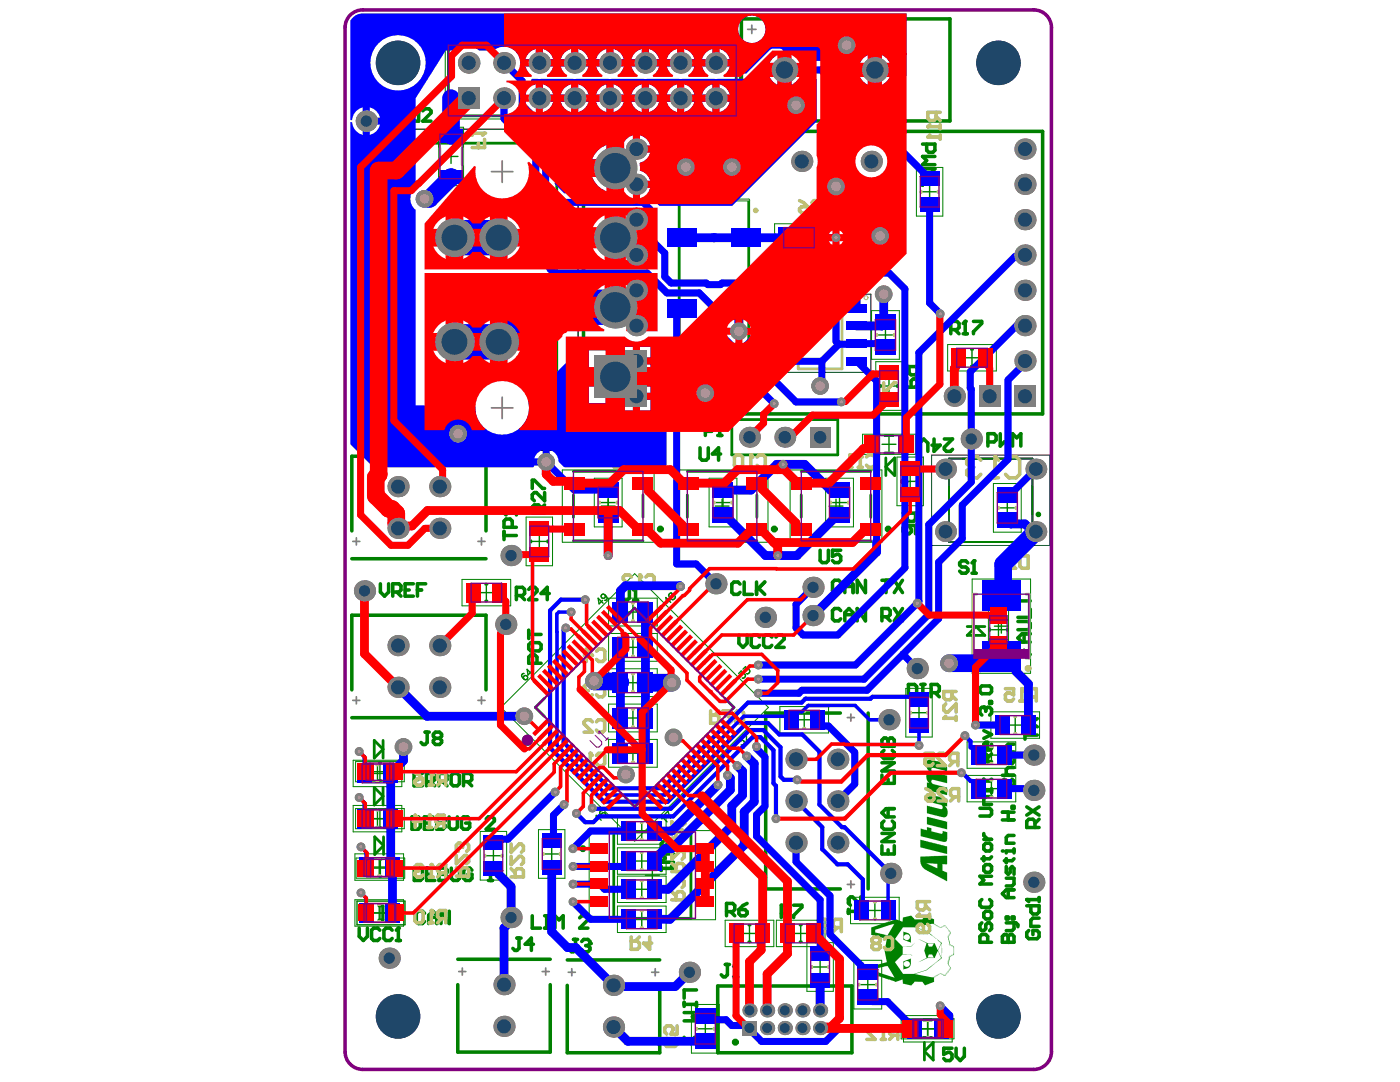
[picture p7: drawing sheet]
<svg xmlns="http://www.w3.org/2000/svg" width="279mm" height="216mm" viewBox="0 0 279 216" stroke-linecap="round" stroke-linejoin="round" font-family="sans-serif">
<g fill="none" stroke="#808080" stroke-width=".35">
<path d="M77.2 12.5h4.5M79.4 10.3v4.5M92.8 12.5h1.4M92.8 19.6h1.4M93.5 11.8v1.5M93.5 18.9v1.4M99.9 12.5h1.4M99.9 19.6h1.4M100.6 11.8v1.5M100.6 18.9v1.4M106.9 12.5h1.4M106.9 19.6h1.4"/>
<path d="M107.6 11.8v1.5M107.6 18.9v1.4M114 12.5h1.4M114 19.6h1.4M114.7 11.8v1.5M114.7 18.9v1.4M121 12.5h1.4M121 19.6h1.4M121.7 11.8v1.5M121.7 18.9v1.4M128.1 12.5h1.4M128.1 19.6h1.4"/>
<path d="M128.8 11.8v1.5M128.8 18.9v1.4M135.1 12.5h1.4M135.1 19.6h1.4M135.8 11.8v1.5M135.8 18.9v1.4M142.2 12.5h1.4M142.2 19.6h1.4M142.9 11.8v1.5M142.9 18.9v1.4M149.2 5.9h1.7M150 5v1.7"/>
<path d="M155.7 14h1.7M156.6 13.1v1.7M168 9h1.9M169 8v2M173.7 14h1.8M174.6 13.1v1.7M197 12.5h4.5M199.3 10.3v4.5M72.5 24.2h1.2M73.1 23.6v1.1M83.7 39.7h2M84.7 38.7v2"/>
<path d="M98.1 34.2h4.3M100.2 32.1v4.3M121.3 33.5h3M122.8 32v3.1M126.3 36.8h1.4M126.3 29.7h1.4M127 29v1.4M127 36.1v1.4M135.9 33.3h2M136.9 32.3v2M145.1 33.3h1.9M146.1 32.3v2"/>
<path d="M157.9 21h2M158.9 20v2M159.3 32.2h1.4M160 31.5v1.4M165.9 37.2h1.9M166.8 36.2v2M173.2 32.2h1.4M173.9 31.5v1.4M203.9 36.8h1.4M203.9 29.7h1.4M204.6 29v1.4M204.6 36.1v1.4"/>
<path d="M89.4 47.4h2.6M90.7 46.1v2.6M98.2 47.4h2.6M99.5 46.1v2.6M121.3 47.4h3M122.8 45.9v3M122.8 59.8v3M126.3 57.9h1.4M126.3 43.8h1.4M126.3 50.9h1.4M127 43.1v1.4M127 50.2v1.4"/>
<path d="M127 57.2v1.4M166.5 47.4h.7M166.8 47.1v.7M174.7 47.1h1.9M175.4 58.7h1.9M175.7 46.1v2M176.4 57.7v2M203.9 57.9h1.4M203.9 43.8h1.4M203.9 50.9h1.4M204.6 43.1v1.4M204.6 50.2v1.4"/>
<path d="M204.6 57.2v1.4M89.4 68.2h2.6M90.7 66.9v2.6M98.2 68.2h2.6M99.5 66.9v2.6M100.2 79.3v4.2M121.3 61.3h3M121.3 75.2h3M122.8 73.7v3M126.3 79.1h1.4M126.3 65h1.4M126.3 72h1.4"/>
<path d="M127 64.3v1.4M127 71.3v1.4M127 78.4v1.4M139.8 78.4h2M140.8 77.4v2M146.5 66.1h1.9M147.5 65.1v2M162.7 77h2M163.7 76v2M167.9 79.8v.7M187.3 62.6h.7M187.6 62.3v.7"/>
<path d="M189.8 79.1h1.4M190.5 78.4v1.4M196.8 79.1h1.4M197.5 78.4v1.4M203.9 79.1h1.4M203.9 65h1.4M203.9 72h1.4M204.6 64.3v1.4M204.6 71.3v1.4M204.6 78.4v1.4M78.7 97.1h1.4M79.4 96.4v1.4"/>
<path d="M87.1 97.1h1.4M87.8 96.4v1.4M90.4 86.5h2M91.4 85.6v1.9M98.1 81.4h4.3M108 92.2h2M109 91.2v2M149 87.2h1.2M149.6 86.6v1.3M154.2 80.5h.7M154.5 80.2v.7M155.9 92.7h.7"/>
<path d="M156 87.2h1.2M156.3 92.3v.7M156.6 86.6v1.3M163 87.2h1.3M163.7 86.6v1.3M167.5 80.2h.8M188 93.6h1.4M188.7 92.9v1.4M193.3 87.6h1.1M193.8 87v1.2M206 93.6h1.4M206.7 92.9v1.4"/>
<path d="M70.4 108h1.4M71.1 107.3v1.4M72.2 117.9h1.1M72.7 117.3v1.2M78.7 105.4h1.4M79.4 104.7v1.4M87.1 105.4h1.4M87.8 104.7v1.4M95.4 108h1.4M96.1 107.3v1.4M101.4 110.9h1.2M102 110.3v1.1"/>
<path d="M116.4 119.7h.8M116.8 119.3v.7M121 110.9h.7M121.4 110.5v.7M135.5 117h.7M135.8 116.7v.7M142.3 116.5h1.1M142.9 115.9v1.2M154.9 110.9h.7M155.2 110.5v.7M161.7 117.2h1.1M162.3 116.6v1.2"/>
<path d="M188 106.1h1.4M188.7 105.4v1.4M206 106.1h1.4M206.7 105.4v1.4M70.4 139.8h1.4M71.1 139v1.5M78.7 137.1h1.4M78.7 128.8h1.4M79.4 128.1v1.4M79.4 136.4v1.5M87.1 137.1h1.4M87.1 128.8h1.4"/>
<path d="M87.8 128.1v1.4M87.8 136.4v1.5M95.4 139.8h1.4M96.1 139v1.5M100.4 124.6h1.1M100.9 124v1.2M112.6 125.3h.7M112.9 124.9v.8M113.6 122.1h.7M114 121.8v.7M117.6 135.9h1.9M118.6 134.9v2"/>
<path d="M133.1 136.2h2M134.1 135.2v2M151 135.5h.7M151 132.7h.7M151 138.3h.7M151.3 132.3v.8M151.3 135.2v.7M151.3 138v.7M152.2 123.2h1.1M152.7 122.6v1.1M161.7 122.8h1.1M162.3 122.3v1.1"/>
<path d="M182.5 133.4h1.1M182.7 120.4h.7M183.1 120v.7M183.1 132.8v1.2M188.4 132.3h2M189.4 131.4v1.9M71.3 150h.7M71.3 159.1h.7M71.7 149.6v.7M71.7 158.8v.7M79.5 149h2M80.5 148.1v1.9"/>
<path d="M103.7 142.9h1.9M104.6 141.9v2M110.4 158h.7M110.8 157.7v.7M123.9 154.5h2M124.9 153.6v1.9M133.4 147.1h2M134.4 146.2v1.9M142.9 156.6h.7M143.3 156.3v.7M144.8 154.7h.7M145.2 154.3v.7"/>
<path d="M146.8 152.8h.7M147.1 152.4v.7M148.7 150.9h.7M149 150.5v.7M150.6 149h.7M151 148.6v.7M158.2 159.8h1.4M158.2 151.5h1.4M158.7 155.6h.7M158.9 150.8v1.4M158.9 159.1v1.4M159.1 155.2v.8"/>
<path d="M166.5 159.8h1.4M166.5 151.5h1.4M167.2 150.8v1.4M167.2 159.1v1.4M169.1 143.2h1.4M169.8 142.5v1.4M176.9 143.6h1.1M177.4 143.1v1.1M183.1 148.7h.7M183.4 148.4v.7M191.5 154.2h.7M191.9 153.8v.7"/>
<path d="M192.2 146.8h.7M192.6 146.4v.7M194.3 144.7h.7M194.7 144.3v.7M205.8 157.7h1.1M205.8 150.7h1.1M206.3 150.1v1.1M206.3 157.2v1.1M71.7 169h.7M71.7 178.2h.7M72 168.6v.7M72 177.8v.7"/>
<path d="M112.2 160.5h.7M112.6 160.2v.7M114 169.3h.7M114 179.9h.7M114 176.4h.7M114 172.9h.7M114.3 169v.7M114.4 172.5v.7M114.4 176.1v.7M114.4 179.6v.7M114.7 162.3h.7M115 161.9v.7"/>
<path d="M117.9 161.2h.7M118.2 160.9v.7M154.5 163.4h.7M154.9 163v.7M158.2 168.2h1.4M158.9 167.4v1.5M166.5 168.2h1.4M167.2 167.4v1.5M169.1 176.5h1.4M169.8 175.8v1.4M177.2 174.3h1.1M177.8 173.7v1.1"/>
<path d="M205.8 176h1.1M206.3 175.5v1.1M77.1 191.2h1.1M77.7 190.6v1.2M91.6 193.9h1.4M92.3 193.2v1.4M99.9 196.5h1.4M100.6 195.8v1.4M101.4 183.1h1.2M102 182.5v1.1M108.2 193.9h1.4M108.9 193.2v1.4"/>
<path d="M113.4 194h1.4M114.1 193.3v1.4M121.7 196.6h1.4M122.4 195.9v1.4M130.1 194h1.4M130.8 193.3v1.4M137 194h1.2M137.6 193.4v1.2M77.2 202.8h4.5M79.4 200.6v4.4M99.9 204.8h1.4M100.6 204.1v1.4"/>
<path d="M121.7 204.9h1.4M122.4 204.2v1.4M149.1 205.1h1M149.1 201.6h1M149.6 201.1v1M149.6 204.6v1M152.6 205.1h1M152.6 201.6h1M153.1 201.1v1M153.1 204.6v1M156.1 205.1h1M156.1 201.6h1"/>
<path d="M156.6 201.1v1M156.6 204.6v1M159.7 205.1h.9M159.7 201.6h.9M160.1 201.1v1M160.1 204.6v1M163.2 205.1h1M163.2 201.6h1M163.7 201.1v1M163.7 204.6v1M187.3 200.7h.7M187.6 200.4v.7"/>
<path d="M197 202.8h4.5M199.3 200.6v4.4"/>
</g>
<g fill="none" stroke="#008000" stroke-width=".28">
<path d="M88.6 31.2h2.8M90 29.8v2.8M184.1 38.3h2.8M185.5 36.9v2.8M158.1 47.4h2.7M159.4 46v2.8M175.3 66.8h2.8M176 77h2.8M176.7 65.5v2.7M177.4 75.6v2.8M192.6 71.4h2.8M194 70v2.8"/>
<path d="M121.4 98.9v3.5M144.1 99.6v2.8M144.3 98.9v2.8M166.8 99.6v2.8M167.5 98.9v2.8M176 88.7h2.8M177.4 87.3v2.7M180.3 96.1h2.7M181.6 94.7v2.7M201 100v2.7M95.7 118.3h2.7M97.1 116.9v2.7"/>
<path d="M106.2 108h2.8M107.6 106.6v2.8M120 100.3h2.8M120 101h2.8M142.7 101h2.8M142.9 100.3h2.8M165.5 101h2.7M166.2 100.3h2.7M199.6 101.3h2.8M124.9 136.2h2.8M124.9 129.2h2.8M124.9 122.1h2.8"/>
<path d="M126.3 120.7v2.8M126.3 127.8v2.8M126.3 134.8v2.8M197.9 125.7h2.8M198.5 124.9h2.7M199.3 124.3v2.7M199.8 123.6v2.7M73.9 154.3h2.8M74.4 154h2.8M75.3 152.9v2.8M75.8 152.6v2.8M124.9 150.3h2.8"/>
<path d="M124.9 143.3h2.8M126.3 141.9v2.8M126.3 148.9v2.8M159.1 143.6h2.8M160.5 142.2v2.8M182 142.2h2.8M183.4 140.8v2.8M196.5 157.4h2.7M196.5 150.7h2.7M197.9 149.3v2.8M197.9 156v2.8M201.2 144.7h2.8"/>
<path d="M202.6 143.3v2.8M71.2 179.8h9.6v4.7h-9.6zM73.9 163.4h3.3M74.3 173h2.8M74.5 173.2h2.8M75.3 162v2.7M75.7 171.6v2.8M75.8 162v2.7M75.9 171.8v2.8M97.1 170.8h2.8M98.5 169.4v2.7M108.7 170.4h2.8"/>
<path d="M110.1 169v2.8M126.7 177.4h2.8M126.7 171.8h2.8M126.7 165.8h2.8M128.1 164.4v2.8M128.1 170.4v2.8M128.1 176.1v2.7M128.8 174.6h2.8M130.2 173.2v2.8M74.3 182.2h3.1M75.7 180.8v2.8M76 180.8v2.8"/>
<path d="M126.7 183.4h2.8M128.1 182v2.8M148.2 186.3h2.8M149.6 184.9v2.7M158.4 186.3h2.8M159.8 184.9v2.7M162.3 193h2.8M163.7 191.6v2.7M171.8 196.5h2.8M173.2 195.1v2.8M173.2 181.7h2.8M174.6 180.3v2.8"/>
<path d="M139.4 205.3h2.8M140.8 203.9v2.8M183.7 205.3h2.9M185.1 203.9v2.8M185.2 203.9v2.8"/>
</g>
<g fill="none" stroke="#008000" stroke-width=".2">
<path d="M88.9 8.4h58.7v15.3h-58.7zM87.5 37v-11.6h5v11.6M87.5 37h5M182.9 33.4h5.3v9.7h-5.3zM154.6 44.7h9.7v5.5h-9.7zM173.9 62h5.6v9.7h-5.6zM174.8 72.2h5.3v9.7h-5.3zM189.1 68.8h9.7v5.2h-9.7zM118.6 95.4h5.6v9.7h-5.6zM130.5 93.8h-18.3v14.4h18.3v-14.4M141.5 95.4h5.6v9.7h-5.6zM153.3 93.8h-18.3v14.4h18.3v-14.4"/>
<path d="M164.8 95.4h5.5v9.7h-5.5zM172.1 86.6h10.6v4.1h-10.6zM176 93.8h-18.3v14.4h18.3v-14.4M179 91.2h5.3v9.7h-5.3zM198.3 96.5h5.5v9.7h-5.5zM92.2 115.6h9.7v5.3h-9.7zM105 103.2h5.3v9.7h-5.3zM121.5 119.4h9.7v5.5h-9.7zM194 115.5h11.7v18.8h-11.7zM121.5 126.4h9.7v5.5h-9.7zM121.5 133.4h9.7v5.6h-9.7zM180.8 137.4h5.2v9.7h-5.2z"/>
<path d="M197.3 120.8h4v9.7h-4zM70.5 151.7h9.7v5.3h-9.7zM71 152h9.7v4h-9.7zM100 141.2l26.7-26.7 26.7 26.7-26.7 26.6zM121.5 140.5h9.7v5.5h-9.7zM121.5 147.5h9.7v5.6h-9.7zM155.6 141h9.8v5.3h-9.8zM193 148h9.7v5.3h-9.7zM193 154.7h9.7v5.3h-9.7zM197.8 142h9.7v5.3h-9.7zM70.5 160.7h9.7v5.3h-9.7zM70.8 170.4h9.7v5.2h-9.7z"/>
<path d="M70.8 179.5h9.7v5.3h-9.7zM71 161.3h9.7v4.1h-9.7zM71.1 171.2h9.7v4h-9.7zM95.8 165.9h5.3v9.7h-5.3zM107.5 165.5h5.2v9.8h-5.2zM117.6 165.7h25.2v17.8h-25.2zM123.2 163.2h9.7v5.3h-9.7zM123.2 169.2h9.7v5.2h-9.7zM123.2 174.8h9.7v5.3h-9.7zM169.7 179h9.8v5.3h-9.8zM123.2 180.8h9.7v5.3h-9.7zM144.7 183.6h9.7v5.3h-9.7z"/>
<path d="M154.9 183.6h9.8v5.3h-9.8zM161 188.1h5.3v9.7h-5.3zM170.4 191.6h5.6v9.7h-5.6zM138 200.4h5.5v9.7h-5.5zM179.8 203.3h10.6v4h-10.6zM180.3 202.6h9.7v5.3h-9.7z"/>
</g>
<path d="M79.1 28.6h32v58.5h-32zM135.5 39.9h13.9v29.1h-13.9z" fill="none" stroke="#008000" stroke-width=".56"/>
<path d="M76.3 25.8h39.1v64h-39.1z" fill="none" stroke="#000" stroke-width=".28"/>
<path d="M153.5 58.7h20.3v15.6h-20.3zM185.9 90.8h23.6v18h-23.6z" fill="none" stroke="#000" stroke-width=".2"/>
<path d="M189.4 91.5h16.6v16.7h-16.6z" fill="none" stroke="#000" stroke-width=".35"/>
<path d="M69.9 3a3.5 3.5 0 0 1 2.5-1h133.9a3.5 3.5 0 0 1 3.5 3.5v204.4a3.5 3.5 0 0 1-3.5 3.5h-133.9a3.5 3.5 0 0 1-3.5-3.5v-204.4a3.5 3.5 0 0 1 1-2.5z" fill="none" stroke="#800080" stroke-width=".71"/>
<g fill="#008000">
<path d="M186.2 194.9h.1z"/>
<path d="M187 187.4l.2 .2h-.2z"/>
<path d="M186.3 186.9l.2 .1z"/>
<path d="M186.5 187l.1 .1h-.1z"/>
<path d="M186.2 186.8h.1l-.2 .1z"/>
<path d="M186.7 187.1l.1 .1z"/>
<path d="M186.8 187.3l.1 .1z"/>
<path d="M186.7 187.3h.1z"/>
<path d="M189.6 193.2l-1 1.4z"/>
<path d="M187.8 194.3l.3 .2z"/>
<path d="M189.2 192.6l.1 .1z"/>
<path d="M189.6 186.1l-.6 .9z"/>
<path d="M189.4 188.4l.1 .2z"/>
<path d="M189.1 185.3l.1 .1z"/>
<path d="M189.2 185.6l.1 .1z"/>
<path d="M189 185.3v.1z"/>
<path d="M189.3 185.8l.1 .1z"/>
<path d="M187.5 184.9l.3 .1 .7-.4 .2 .1-1 .4z"/>
<path d="M187.7 185.1l.9-.3z"/>
<path d="M188.7 185l.1 .1z"/>
<path d="M190.2 189l.1 1.4-.9 .4-.4 1.6 .4-1.6 .8-.4z"/>
<path d="M188.7 184.8l.4 .5z"/>
<path d="M189.3 185.5l.5 .6-.5 .8v.2l.3 1.3 .8 .5v1.6l-.8 .4-.3 1.3v.3l.5 .7-1.1 1.5h-.3l-.2-.2 .4 .2 1.1-1.5-.5-.8v-.4l.3-1.1 .8-.5v-1.5l-.7-.4-.4-1.5 .4-.7a.54 .54 0 0 0-.3-.7z"/>
<path d="M186.6 194.7l1.2-.5z"/>
<path d="M185 163h.3l3.8 1v1.5l-4.1-1z"/>
<path d="M185.1 151.7l.4-.2 .5 .1 2.6 .7 .3 .3 .2 .5v.8l-2.8-.7h-.4l-.1 .4 .3 .5 2.9 .7 .1 1.4h-.5l-2.2-.6h-.4l-.2 .4 .5 .5 2.8 .6-.1 1.6-4-1.1v-1.5l.4 .1-.5-.7v-.9l.1-.4 .4-.3-.3-.3-.2-.7v-.7z"/>
<path d="M185 158.4l4.1 1v1.5l-.5-.1 .4 .4 .1 .6v.9l-.3 .3-1.4-.1-2.4-.7v-1.5l2.7 .8 .4-.2v-.5l-.4-.2-2.7-.7z"/>
<path d="M183.7 165.3l1.2 .4 .1-.7 .5 .1 .4 .2v.6l1.9 .5 .3-.1v-.5l1 .2-.1 1.8-.3 .2h-.5l-4.4-1.1z"/>
<path d="M183.6 167.6l5.4 1.2 .1 1.5h-.5l-5-1.2z"/>
<path d="M180.3 191.8l1.5-.5-.1 1.5-.4 .3-.9 .3-.1 .1zM180.3 192.3a.6 .6 0 0 0 1.2 0 .6 .6 0 0 0-1.2 0z"/>
<path d="M180.3 185.9l1 .3 .3 .3 .2 .5v1.1l-1.5-.6zM180.3 187a.6 .6 0 0 0 1.2 0 .6 .6 0 0 0-1.2 0z"/>
<path d="M183.6 171l5.4-.3 .1 1.7h-1v1.4l1 .3v1.7h-.3l-4.3-2.3-.5-.5-.3-.6zM185 172.2l2.1 1.1v-1z"/>
<path d="M173.9 185.1l3.5-1.3 .3 .1 1-.5 1.4 .5 .1-.8 1.6-.4 .7 .8h1.6l.5-.8 1.8 .7v.9l.9 .6-1-.6h-.4l-3.2 .7 2.2 .7 1.2 .9v.2l-1.4-1-2.2-.8h-2.3l-1.6 2.4 1.5 1.5h1.7l.8-.8-.8 .9h-1.6v.1v1.3h1.6l.3 .3-.3-.2h-1.7l-1.5 1.5 1.6 2.3h2.3l2.4-.8 1.9-1.4 .5-.5-1 .8 1.5-1.3-.7-1.3-.6 1.4h-1.4l-1.7 .8 1.5-.8-.5-1.5 .5-1.5-1.3-.7 1.4 .7h1.6l.5 1.4 .7-1.4-.6-.5v-.1l.8 .6v3l-3.1 2.4-2.3 .8 3.7 .6 1.5-.7-1.4 .7v.9l-1.1 .5-.7 .2-.5-.7h-1.5l-.8 .8-1.6-.4-.1-.9-1.5 .5-1-.4h-.2l-3.5-1.2v-1.5l3.1-.8-.5-2.2 .5-2.4-3.1-.9zM174.7 185.5v.6l2.5 .5 1.3-2.3zM176.5 192.8h.1zM176.6 192.8h.1zM174.7 193.3v.6l3.8 1.2-1.3-2.4zM185.1 188.3l.3 .6h.6l.3-.6zM185.4 190.5l-.2 .6h.8a.18 .18 0 0 0 .3 0 .18 .18 0 0 0-.1-.3l-.2-.3zM187.5 191.4l.1-.1zM187.7 191.3l.1-.1zM187.8 188.3l-.6 1.4 .6 1.3 .1 .1v-2.8z"/>
</g>
<g fill="none" stroke="#008000" stroke-width=".56">
<path d="M89.5 9h57.4v14.1h-57.4zM175.8 76.9v.3M179.1 76.9v.3M193.8 73.1h.3M193.8 69.7h.3M114.4 98.8v4.4M114.4 94.1h13.9M128.3 98.8v4.4M137.2 98.8v4.4M137.2 94.1h13.9M146.1 83.7h21.1v7.1h-21.1zM151.1 98.8v4.4"/>
<path d="M159.9 98.8v4.4M159.9 94h13.9M173.8 98.8v4.4M176.6 90.4h1.6M176.6 86.9h1.6M176.8 93.1l1.7-1.7v3.5zM176.8 91.4v3.5M180 95.9v.3M183.3 95.9v.3M96.9 119.9h.3M96.9 116.6h.3M106 107.9v.3"/>
<path d="M109.3 107.9v.3M114.4 107.9h13.9M137.2 107.9h13.9M159.9 107.9h13.9M108.6 139.4l-1.8 1.8 1.8 1.7M124.9 123.1l1.8-1.8 1.7 1.8M144.7 139.4l1.8 1.8-1.8 1.7M193 126.8l1.8-1.8 1.7 1.8zM193 125h3.5M197.5 125.5v.3M201 125.5v.3M74.7 157.1l1.8 1.8-1.8 1.7z"/>
<path d="M74.7 147.7l1.8 1.8-1.8 1.8zM75.7 155.7h.3M75.7 152.2h.3M76.5 147.7v3.6M76.5 157.1v3.5M124.9 159.2l1.8 1.8 1.7-1.8M74.8 167l1.7 1.7-1.7 1.8zM75.7 165.1h.3M75.7 161.6h.3M75.8 175h.3M75.8 171.5h.3M76.5 167v3.5"/>
<path d="M122.5 166h15.4v17.2h-15.4zM75.6 180.8h.9v2.8h-.9M149.4 187.9h.3M149.4 184.6h.3M159.7 187.9h.2M159.7 184.6h.2M184.3 203.5h1.6M184.3 207h1.6M184.5 209.8l1.7-1.8v3.5zM184.5 208v3.5"/>
</g>
<g fill="none" stroke="#008000" stroke-width=".28">
<path d="M93.2 28.6h-14.1v58.5h14.1M107.3 28.6h3.8v58.5h-3.8M133.5 118.6v.3l.2 .2 .6-.3h.3a.46 .46 0 0 1 0 .7 .46 .46 0 0 1-.7 0v-.4l.2-.7-.2-.1zM133.8 119.6l-.7 .7-.2-1.1 1 1M104.6 134.4h-.1a.45 .45 0 0 0-.4 .6l.5 .5M106.1 134l-.7 .7-.2-1.1 1 .9"/>
<circle cx="104.9" cy="135.2" r=".43"/>
</g>
<g fill="none" stroke="#008000" stroke-width=".71">
<path d="M148 3.8h41.6v20.3h-41.6zM116.4 26.2h91.7v56.4h-91.7zM70.2 105.9v-14.9h26.8v14.9M70.2 111.5h26.8M70.2 137.7v-14.9h26.8v14.9M70.2 143.2h26.8M167.7 142.3h-14.9v35.1h14.9M173.3 142.3v35.1M132 172.9v.8M132 173.3h2.4M132.4 167.9l-.4 .4v.9l.4 .4h.4l.4-.4v-.9l.4-.4h.4l.4 .4v.9l-.4 .4M134.4 170.4h-2.4l.8 .8-.8 .8h2.4"/>
<path d="M91.4 196.5v13.4h18.4v-13.4M91.4 191.4h18.4M113.2 196.6v13.5h18.5v-13.5M113.2 191.5h18.5M143.2 196.7h26.8v13.4h-26.8z"/>
</g>
<path d="M189.4 97.1v5.5M192.2 91.5h11.1M206 97.1v5.5M192.2 108.2h11.1" fill="none" stroke="#008000" stroke-width=".35"/>
<circle cx="134.4" cy="173.3" r=".35" fill="#008000"/>
<path d="M134 172.9l.4 .4M204.9 179.5h2.5M207.4 179.1v.8M204.9 180.7h2.5v1.3l-.4 .4h-.9l-.4-.4v-1.3M205.3 185.7l-.4 .4v.8l.4 .4h1.7l.4-.4v-.8l-.4-.4h-.9v.8M207.4 183.2h-1.3l-.4 .4v1.2h1.7" fill="none" stroke="#008000" stroke-width=".71"/>
<path d="M132.1 163.4v-.4l1 1M132.6 162.5l.7-.6 .5 1.4" fill="none" stroke="#008000" stroke-width=".28"/>
<circle cx="204.9" cy="179.5" r=".35" fill="#008000"/>
<path d="M184.1 28.8h2.5v1.2l-.4 .4h-.9l-.4-.4v-1.2M184.1 33.7h2.5l-.8 .8 .8 .8h-2.5M184.1 36.1v.9M184.1 36.6h2.5M186.6 31.2h-2.5l.8 .8-.8 .9h2.5M204.9 179.5l.4 .4" fill="none" stroke="#008000" stroke-width=".71"/>
<circle cx="186.6" cy="36.6" r=".35" fill="#008000"/>
<g fill="none" stroke="#008000" stroke-width=".71">
<path d="M186.2 36.1l.4 .5M204.9 161l2.5 1.6M206.6 165.1v-1.2l-.5-.4h-.8l-.4 .4v1.2h2.5M207.4 163.5l-.8 .8M207.4 161l-2.5 1.6M84.7 182.2l-.4-.4h-.8l-.4 .4v1.7l.4 .4h.8l.4-.4M85.5 184.3v-1.7l.9-.8 .8 .8v1.7M85.5 183.1h1.7M89.7 181.8v2.5l-1.7-2.5v2.5M103.2 187.2h.8M103.6 187.2v2l-.4 .4h-.4l-.5-.4M106.5 188.4h-1.7l1.2-1.2v2.4"/>
<path d="M144.8 192.4h.8M145.2 192.4v2.1l-.4 .4h-.5l-.4-.4M146.4 194.9h.8M146.8 192.4v2.5"/>
</g>
<g fill="none" stroke="#008000" stroke-width=".28">
<path d="M120.3 119.8l-.7 .7-.2-1.1 1 1M120.7 118.7a.65 .65 0 0 1 .3 1l-.3 .1"/>
<circle cx="120.4" cy="119" r=".43"/>
</g>
<circle cx="146.8" cy="192.4" r=".35" fill="#008000"/>
<path d="M140.8 86.1h1.2l.4-.4v-.9l-.4-.4h-1.2v2.5M143.2 86.9h.9M143.6 84.4v2.5M145 181.9h1.2l.4-.4v-.8l-.4-.4h-1.2v2.4M145.8 181.9l.8 .8M146.8 192.4l-.4 .5M147.5 181.5h1.2l.4 .4v.4l-.4 .4h-.8l-.4-.4zM149.1 180.3l-.8 .4-.8 .8M155.9 182.3h1.3l.4-.4v-.9l-.4-.4h-1.3v2.5M156.7 182.3l.9 .8M158.4 180.6h1.6v.4l-1.6 1.7v.4" fill="none" stroke="#008000" stroke-width=".71"/>
<path d="M147.2 147.8l.5-.6 .1 .7a.46 .46 0 0 1 .8 .3 .46 .46 0 0 1-.7 .4M148.3 147.2l-.1-.5 .4-.2 .2 .1 .2 .4v1l.6-.7" fill="none" stroke="#008000" stroke-width=".28"/>
<circle cx="143.6" cy="84.4" r=".35" fill="#008000"/>
<g fill="none" stroke="#008000" stroke-width=".71">
<path d="M78.6 22.1l-.4-.4h-.8l-.4 .4v1.7l.4 .4h.8l.4-.4v-.9h-.8M79.4 24.2v-1.7h1.3l.4 .4v1.3M83.5 21.7v2.5h-1.2l-.4-.4v-.9l.4-.4h1.2M84.4 22.1l.4-.4h.8l.4 .4v.4l-1.6 1.7h1.6M143.6 84.4l-.4 .4M75.9 116.5v1.6l.8 .9 .9-.9v-1.6M78.4 118.1h1.2l.4-.4v-.8l-.4-.4h-1.2v2.5M79.2 118.1l.8 .9M80.8 117.7h.9M82.5 116.5h-1.7v2.5h1.7M83.3 117.7h.8M85 116.5h-1.7v2.5"/>
<path d="M100.6 106v1.7M100.6 106.9h2.5M100.6 102.3h2.5M102.2 105.2v-1.2l-.4-.4h-.8l-.4 .4v1.2h2.5M103.1 101.9v.8M105.5 128.6l.4-.4h1.7l.4 .4v.9l-.4 .4h-1.7l-.4-.4zM105.5 125.8v1.6M105.5 126.6h2.5M107.2 132.3v-1.2l-.4-.4h-.9l-.4 .4v1.2h2.5M84.8 146.1h.9M85.3 146.1v2l-.5 .5h-.4l-.4-.5M86.9 147.3l-.4-.4v-.4l.4-.4h.8l.4 .4v.4l-.4 .4"/>
<path d="M86.9 147.3l-.4 .4v.4l.4 .5h.8l.4-.5v-.4l-.4-.4M86.9 147.3h.8M190 209.2h-1.7v1.2l.9-.4h.4l.4 .4v.8l-.4 .4h-.8l-.5-.4M190.8 209.2v1.6l.8 .8 .9-.8v-1.6"/>
</g>
<circle cx="100.6" cy="102.3" r=".35" fill="#008000"/>
<path d="M117.5 89.7v2.1l.4 .4h.8l.4-.4v-2.1M120 90.1l.4-.4h.8l.4 .4v.4M100.6 102.3l.4 .4M103.1 118.8h1.2l.4-.4v-.8l-.4-.4h-1.2v2.5M103.9 118.8l.8 .9M105.5 117.6l.4-.4h.9l.4 .4v.4l-1.7 1.7h1.7M109.6 118.4h-1.6l1.2-1.2v2.5" fill="none" stroke="#008000" stroke-width=".71"/>
<g fill="none" stroke="#008000" stroke-width=".28">
<path d="M119 163.1v-.4l1 1M120.2 161.8l-.2-.1a.45 .45 0 0 0-.3 .6l.4 .6"/>
<circle cx="120.5" cy="162.6" r=".43"/>
</g>
<circle cx="121.6" cy="90.5" r=".35" fill="#008000"/>
<g fill="none" stroke="#008000" stroke-width=".71">
<path d="M143 3.7h.8M143.4 3.7v2.1l-.4 .4h-.4l-.4-.4M146.3 3.7h-1.7v1.3l.9-.4h.4l.4 .4v.8l-.4 .4h-.8l-.5-.4M120.8 90.9h.4M121.2 90.9l.4 .5v.4l-.4 .4h-.8l-.4-.4M121.6 90.5l-.4 .4M147.7 116.5l-.4-.4h-.8l-.4 .4v1.7l.4 .4h.8l.4-.4M148.5 116.1v2.5h1.7M151 116.1v2.5M151.4 117.4l1.2 1.2M152.6 116.1l-1.6 1.7M147.5 126.7v1.7l.8 .8 .8-.8v-1.7"/>
<path d="M151.6 127.1l-.4-.4h-.9l-.4 .4v1.7l.4 .4h.9l.4-.4M154 127.1l-.4-.4h-.8l-.4 .4v1.7l.4 .4h.8l.4-.4M154.9 127.1l.4-.4h.8l.4 .4v.4l-1.6 1.7h1.6M176 154.7v1.6h2.5v-1.6M176 148.9h2.5v-1.2l-.4-.4h-.4l-.5 .4v1.2M176 152.2h2.5l-2.5 1.6h2.5M176.4 149.7l-.4 .4v.9l.4 .4h1.7l.4-.4v-.9l-.4-.4M177.2 155.5v.8M171.8 179v1.6l-1.7-1.6h-.4l-.4 .4v.8l.4 .4M169.3 181.4v.9M169.3 181.9h2.1l.4 .4v.4l-.4 .4"/>
</g>
<path d="M147.4 134.4l.5-.5 .1 .6a.46 .46 0 0 1 .8 .3 .46 .46 0 0 1-.7 .5M148.3 133.5l.5-.5 .1 .7a.46 .46 0 0 1 .8 .2 .46 .46 0 0 1-.7 .5" fill="none" stroke="#008000" stroke-width=".28"/>
<circle cx="177.2" cy="148.9" r=".35" fill="#008000"/>
<g fill="none" stroke="#008000" stroke-width=".71">
<path d="M163.7 109.8v2.1l.4 .4h.8l.4-.4v-2.1M167.8 109.8h-1.7v1.2l.9-.4h.4l.4 .4v.9l-.4 .4h-.9l-.4-.4M167.8 116.2l-.4-.4h-.8l-.5 .4v1.6l.5 .5h.8l.4-.5M168.6 118.3v-1.7l.8-.8 .8 .8v1.7M168.6 117h1.6M172.7 115.8v2.5l-1.6-2.5v2.5M176 115.8h1.6M176.8 115.8v2.5M178.5 115.8l1.6 2.5M180.1 115.8l-1.6 2.5M180.2 102.4h2.5v1.2l-.4 .4h-.8l-.4-.4v-1.2M180.6 104.9l-.4 .4v.8l.4 .4h.9l.4-.4v-.4l-.4-.8h1.2v1.6"/>
<path d="M181.1 103.2l-.9 .8M193.2 112.3l-.5-.4h-.8l-.4 .4v.4l.4 .4h.8l.5 .5v.4l-.5 .4h-.8l-.4-.4M194 114.4h.8M194.4 111.9v2.5M167.8 121.8l-.4-.4h-.8l-.5 .4v1.7l.5 .4h.8l.4-.4M168.6 123.9v-1.7l.8-.8 .8 .8v1.7M168.6 122.7h1.6M172.7 121.4v2.5l-1.6-2.5v2.5M176 123.1h1.2l.4-.4v-.9l-.4-.4h-1.2v2.5M176.8 123.1l.8 .8M178.5 121.4l1.6 2.5M180.1 121.4l-1.6 2.5"/>
<path d="M176 148.9v-1.2l.4-.4h.4l.4 .4v1.2"/>
</g>
<circle cx="194.4" cy="111.9" r=".35" fill="#008000"/>
<path d="M189.8 65.8h1.2l.4-.4v-.9l-.4-.4h-1.2v2.5M190.6 65.8l.8 .8M192.2 66.6h.8M192.6 64.1v2.5M197.2 88.2h1.2l.4-.4v-.8l-.4-.5h-1.2v2.5M199.6 86.5v2.5l.8-.8 .9 .8v-2.5M202.1 89v-2.5l.8 .9 .8-.9v2.5M194.4 111.9l-.4 .4" fill="none" stroke="#008000" stroke-width=".71"/>
<circle cx="192.6" cy="64.1" r=".35" fill="#008000"/>
<g fill="none" stroke="#008000" stroke-width=".71">
<path d="M74.9 39.3h1.6M75.3 29.5l-.4 .4v.8l.4 .4h.4l.4-.4v-.8l.4-.4h.4l.4 .4v.8l-.4 .4M75.7 36.9v1.6h.4l.4-.4v-.8l-.4-.4h-.8l-.4 .4v.8M75.7 39.3l.8 .8v.5M76.5 32.3v.9l-.4 .4h-1.2v-1.3l.4-.4 .4 .4v1.3M76.5 34.4v1.2l-.4 .4h-.8l-.4-.4v-1.2h2.4M192.6 64.1l-.4 .4M194.3 64.1h1.6v.4l-1.6 1.7v.4M106.2 97.5v-1.7h.4l1.7 1.7h.4M108.7 98.3v1.6l-1.7-1.6h-.4l-.4 .4v.8l.4 .4M107.9 102.4v-1.2l-.4-.4h-.9l-.4 .4v1.2h2.5M108.7 100.8l-.8 .8"/>
<path d="M124 117.3v2.1l.4 .4h.8l.4-.4v-2.1M126.4 119.8h.8M126.8 117.3v2.5"/>
</g>
<circle cx="126.8" cy="117.3" r=".35" fill="#008000"/>
<g fill="none" stroke="#008000" stroke-width=".71">
<path d="M180.6 73.1h2.5v1.3l-.5 .4h-.8l-.4-.4v-1.3M181 75.6l-.4 .4v.8l.4 .5h1.6l.5-.5v-.8l-.5-.4h-.4l-.4 .4v1.3M181.4 74l-.8 .8M126.8 117.3l-.4 .4M203.1 119.1v1.6M203.1 119.9h2.5M203.1 128.9v1.7h2.5M203.1 124h2.1l.4 .4v.8l-.4 .5h-2.1M204.4 126.5v1.6M204.4 129.8v.8M205.6 126.5h-1.6l-.9 .8 .9 .8h1.6M205.6 121.5v1.7h-2.5"/>
<path d="M197.9 157.4v.8M197.9 157.8h-1.6v.4M197.9 159h-1.2l-.4 .3v1.2h1.6M176 168.8v1.6h2.5v-1.6M176 166.3h2.5l-2.5 1.6h2.5M176.4 163.8l-.4 .4v.9l.4 .4h1.7l.4-.4v-.9l-.4-.4M177.2 161.4v1.6M177.2 169.6v.8M178.5 161.4h-1.7l-.8 .8 .8 .8h1.7M195.6 161.3h1.9l.4 .4v.7l-.4 .4h-1.9M195.9 179.5l-.3 .4v.8l.3 .3h1.6l.4-.3v-.8l-.4-.4M196.3 168.6l.4-.3h.8l.4 .3v.8l-.4 .4h-.8l-.4-.4z"/>
<path d="M196.3 172.9l.4-.4h.8l.4 .4v.8l-.4 .4h-.8l-.4-.4zM196.3 166.3v.4l.8 .8M196.3 171v.7M196.3 167.5h1.6M197.9 174.8h-2.3l.7 .8-.7 .8h2.3M197.9 171l-.4 .4h-1.6M195.9 184.1l-.3 .4v.8l.3 .4h.4l.4-.4v-.8l.4-.4h.4l.4 .4v.8l-.4 .4M196.3 182.2l.4-.4h.8l.4 .4v.8l-.4 .4h-.8l-.4-.4zM197.1 188v-1.1l-.4-.4h-.8l-.3 .4v1.1h2.3"/>
</g>
<circle cx="195.6" cy="157.8" r=".35" fill="#008000"/>
<path d="M196.3 155.5v.7M196.3 141.1h-.4l-.3 .4v.8l.3 .4M196.3 145.8l1.6 .8-1.6 .7M197.1 152v-1.2l-.4-.4h-.8l-.3 .4v1.2h2.3M197.9 155.5l-.4 .4h-1.6M197.9 148.5v.8l-.4 .4h-.8l-.4-.4v-.8l.4-.4h.4v1.6M197.9 150.4l-.8 .8" fill="none" stroke="#008000" stroke-width=".71"/>
<circle cx="196.3" cy="141.1" r=".35" fill="#008000"/>
<path d="M195.9 136.9h1.6l.4 .4v.7l-.4 .4h-1.6l-.3-.4v-.7zM197.5 140h.4v.4h-.4zM196.3 141.1l.4 .4M196.7 141.5v.4M196.7 141.5l.4-.4h.4l.4 .4v.8l-.4 .4M200 188h2.4v-1.1l-.4-.4h-.4l-.4 .4v1.1" fill="none" stroke="#008000" stroke-width=".71"/>
<circle cx="201.2" cy="188" r=".35" fill="#008000"/>
<g fill="none" stroke="#008000" stroke-width=".71">
<path d="M200.8 172.9v1.2l.4 .4 .4-.4v-.8l.4-.4 .4 .4v1.2M200.8 175.2h1.6v1.2l-.4 .4h-1.2M200.8 171.4v.7M201.2 177.6v1.5M202.4 169.4v.8M202.4 169.8h-1.6v.4M202.4 177.6h-1.6l-.8 .7 .8 .8h1.6M202.4 171.4l-.4 .3h-1.6M200 188v-1.1l.4-.4h.4l.4 .4v1.1M200.8 183h.4v.4h-.4zM200.8 184.1h2l.3 .4v.4M202 183h.4v.4h-.4z"/>
<path d="M202.4 184.1v1.2l-.4 .4h-1.2"/>
</g>
<circle cx="200" cy="169.8" r=".35" fill="#008000"/>
<g fill="none" stroke="#008000" stroke-width=".71">
<path d="M200 154.7h2.4M200.4 155.5l-.4 .4v.7l.4 .4h1.6l.4-.4v-.7l-.4-.4M201.6 150.8v1.2l.4 .4 .4-.4v-1.2h-1.2l-.4 .4v.8M202.4 148.5h-1.2l-.4 .4v1.1h1.6M202.4 153.1h-1.2l-.4 .4v.8l.4 .4M200 163.6h2.4M200 162.1h2.4M201.2 162.1v1.5M202 160.9h.4v.4h-.4zM202.4 166.7h-1.2l-.4 .4v1.2h1.6M114.4 187.4h.9M114.9 187.4v2.1l-.5 .4h-.4l-.4-.4"/>
<path d="M116.1 187.9l.4-.5h.8l.4 .5v.4"/>
</g>
<circle cx="117.7" cy="188.3" r=".35" fill="#008000"/>
<g fill="none" stroke="#008000" stroke-width=".71">
<path d="M71.5 86.5h.8M71.9 86.5v2.1l-.4 .4h-.5l-.4-.4M73.1 87.8h1.2l.4 .4v.4l-.4 .4h-.8l-.4-.4zM74.7 86.5l-.8 .5-.8 .8M181.3 136.6h1.2l.4 .4v1.6l-.4 .4h-1.2zM183.8 139h.8M183.8 136.6h.8M184.2 136.6v2.4M185.8 138.2h1.2l.5-.4v-.8l-.5-.4h-1.2v2.4M186.6 138.2l.9 .8M116.9 188.7h.4M117.3 188.7l.4 .4v.4l-.4 .4h-.8l-.4-.4"/>
<path d="M117.7 188.3l-.4 .4M136.5 200v.8M139 197.5h-2.5v1.7M139 200v.8M136.5 207v.8M136.5 200.4h2.5M136.5 202.1h2.5l-.8 .8 .8 .8h-2.5M136.5 207.4h2.5"/>
</g>
<circle cx="139" cy="207.4" r=".35" fill="#008000"/>
<g fill="none" stroke="#008000" stroke-width=".71">
<path d="M89.5 5.4h1.3l.4-.4v-.9l-.4-.4h-1.3v2.5M92 4.1l.4-.4h.8l.4 .4v.5l-1.6 1.6h1.6M139.7 89.4v2l.4 .4h.8l.5-.4v-2M143.8 90.6h-1.6l1.2-1.2v2.4M183.5 90.1v-1.7l.9-.8 .8 .8v1.7M186.4 87.6v2.5l1.2-1.3h-1.6M188.5 87.6h1.6l-1.6 1.6v.5l.4 .4h.8l.4-.4M71.7 185.2v1.6l.8 .9 .8-.9v-1.6M75.8 185.6l-.4-.4h-.8l-.4 .4v1.7l.4 .4h.8l.4-.4M78.3 185.6l-.4-.4h-.9l-.4 .4v1.7l.4 .4h.9l.4-.4M79.1 187.7h.8M79.5 185.2v2.5"/>
<path d="M106.2 182.7v2.5h1.7M108.7 185.2h.8M108.7 182.7h.8M109.1 182.7v2.5M110.7 185.2v-2.5l.9 .9 .8-.9v2.5M115.7 183.1l.4-.4h.8l.4 .4v.5l-1.6 1.6h1.6M138.6 207l.4 .4"/>
</g>
<circle cx="79.5" cy="185.2" r=".35" fill="#008000"/>
<path d="M204.6 145.9v1.6M204.6 146.7h2.4M204.6 143.4l2.4 1.6M207 143.4l-2.4 1.6M82.7 173.2h1.2l.4 .4v1.7l-.4 .4h-1.2zM85.1 174.5h.9M86.8 173.2h-1.7v2.5h1.7M87.6 173.2v2.5h1.2l.5-.4v-.4l-.5-.4h-1.2M79.5 185.2l-.4 .4" fill="none" stroke="#008000" stroke-width=".71"/>
<circle cx="87.6" cy="174.5" r=".35" fill="#008000"/>
<path d="M87.6 173.2h1.2l.5 .4v.4l-.5 .5h-1.2M90.1 173.2v2.1l.4 .4h.8l.4-.4v-2.1M94.2 173.6l-.4-.4h-.8l-.5 .4v1.7l.5 .4h.8l.4-.4v-.8h-.8M97.5 175.7h.8M97.9 173.2v2.5" fill="none" stroke="#008000" stroke-width=".71"/>
<circle cx="97.9" cy="173.2" r=".35" fill="#008000"/>
<g fill="none" stroke="#008000" stroke-width=".71">
<path d="M82.6 155.6h.9M84.3 154.3h-1.7v2.5h1.7M85.1 156h1.2l.4-.4v-.9l-.4-.4h-1.2v2.5M85.9 156l.8 .8M87.6 156h1.2l.4-.4v-.9l-.4-.4h-1.2v2.5M88.4 156l.8 .8M90 154.7l.4-.4h.9l.4 .4v1.7l-.4 .4h-.9l-.4-.4zM92.5 156h1.2l.4-.4v-.9l-.4-.4h-1.2v2.5M93.3 156l.8 .8M82.2 163h1.3l.4 .4v1.7l-.4 .4h-1.3zM84.7 164.2h.8M86.3 163h-1.6v2.5h1.6"/>
<path d="M87.2 163v2.5h1.2l.4-.4v-.5l-.4-.4h-1.2M97.9 173.2l-.4 .4"/>
</g>
<circle cx="87.2" cy="164.2" r=".35" fill="#008000"/>
<g fill="none" stroke="#008000" stroke-width=".71">
<path d="M87.2 163h1.2l.4 .4v.4l-.4 .4h-1.2M89.6 163v2.1l.4 .4h.9l.4-.4v-2.1M93.7 163.4l-.4-.4h-.8l-.4 .4v1.7l.4 .4h.8l.4-.4v-.9h-.8M97 163.4l.4-.4h.9l.4 .4v.4l-1.7 1.7h1.7"/>
<circle cx="146.8" cy="207.9" r=".35"/>
</g>
<circle cx="105.2" cy="147.7" r=".55" fill="none" stroke="#008000" stroke-width="1.1"/>
<g fill="none" stroke="#008000" stroke-width=".56">
<circle cx="112.3" cy="47.3" r=".28"/>
<circle cx="207.2" cy="102.6" r=".28"/>
</g>
<g fill="none" stroke="#008000" stroke-width=".69">
<circle cx="131.8" cy="105.6" r=".35"/>
<circle cx="154.5" cy="105.6" r=".35"/>
<circle cx="177.3" cy="105.6" r=".35"/>
<circle cx="116.3" cy="169.3" r=".35"/>
</g>
<g fill="none" stroke="#c0c073" stroke-width=".56">
<path d="M87.8 29.6v3.3M92.2 29.6v3.3M183.9 38.1v.3M187.2 38.1v.3M159.3 45.7h.3M159.3 49.2h.3M159.3 60h8.7v13.6h-8.7zM175 66.7v.3M178.4 66.7v.3M119.6 100.1v.3M123.1 100.1v.3M142.6 100.1v.3"/>
<path d="M146 100.1v.3M165.8 100.1v.3M169.3 100.1v.3M194.9 118.6h-.6v12.7h.6M199.3 101.2v.3M202.8 101.2v.3M204.8 118.6h.6v12.7h-.6M126.2 138h.3M126.2 130.9h.3M126.2 123.9h.3M126.2 127.4h.3M126.2 120.4h.3"/>
<path d="M126.2 134.5h.3M75.2 152.7h.3M75.2 156h.3M126.2 152.1h.3M126.2 148.6h.3M126.2 141.5h.3M126.2 145h.3M160.4 142h.2M160.4 145.3h.2M181.7 142.1v.3M185.1 142.1v.3M197.7 159h.3"/>
<path d="M197.7 155.7h.3M197.7 152.3h.3M197.7 149h.3M202.5 146.3h.2M202.5 143h.2M75.2 165h.3M75.2 161.7h.3M75.5 174.7h.3M75.5 171.3h.3M96.8 170.6v.3M100.1 170.6v.3M108.4 170.3v.2"/>
<path d="M111.8 170.3v.2M127.9 179.1h.3M127.9 175.8h.3M127.9 173.5h.3M127.9 170.1h.3M127.9 167.5h.3M127.9 164.2h.3M75.5 180.5h.3M75.5 183.8h.3M127.9 181.8h.3M127.9 185.1h.3M162 192.8v.3"/>
<path d="M165.3 192.8v.3M171.5 196.3v.3M174.5 183.3h.2M174.5 180h.2M174.9 196.3v.3M139 205.1v.3M142.5 205.1v.3M185 206.9h.3M185 203.6h.3"/>
</g>
<path d="M135.5 39.9h13.9M135.5 69h13.9" fill="none" stroke="#c0c073" stroke-width=".28"/>
<path d="M184.7 179.9v1.2l-.4 .5h-.8l-.4-.5v-1.2h2.4M126 187v2.4h1.2l.4-.4v-.8l-.4-.4h-1.2M127.6 187l-.8 .8M129.7 187v2.4l-1.3-1.2h1.7M183.1 182.8h2.4M184.7 180.7l.8 .9M185.5 182.4v.8M133.1 207.2l-.4 .4v.8l.4 .4h1.6l.4-.4v-.8l-.4-.4M135.1 204.7v1.6h-1.2l.4-.8v-.4l-.4-.4h-.8l-.4 .4v.8l.4 .4" fill="none" stroke="#c0c073" stroke-width=".71"/>
<circle cx="183.1" cy="182.8" r=".35" fill="#c0c073"/>
<path d="M190 138v1.2l-.4 .4h-.8l-.5-.4v-1.2h2.5M190 138.8l.8 .8M188.3 143.3h2.5M188.8 140.4l-.5 .5v.8l.5 .4h.4l1.6-1.7v1.7M190.8 142.9v.8M183.5 182.4l-.4 .4M185.1 184.4l.4 .4v.9l-.4 .4h-1.6l-.4-.4v-.9l.4-.4h.4l.4 .4v1.3" fill="none" stroke="#c0c073" stroke-width=".71"/>
<circle cx="188.3" cy="143.3" r=".35" fill="#c0c073"/>
<path d="M188.8 142.9l-.5 .4M85.7 184.1h.8M86.1 181.7v2.4M88.1 183.3l-.8 .8M89 183.3h-1.3l-.4-.4v-.8l.4-.4h1.3v2.4" fill="none" stroke="#c0c073" stroke-width=".71"/>
<circle cx="86.1" cy="181.7" r=".35" fill="#c0c073"/>
<path d="M134.1 167.2h2.4v-1.2l-.4-.4h-.8l-.4 .4v1.2M134.1 165.6l.8 .8M134.1 163.9v.9M134.1 164.4h2.4M82.8 182.1l.4-.4h.8l.4 .4v1.6l-.4 .4h-.8l-.4-.4zM86.1 181.7l.4 .4" fill="none" stroke="#c0c073" stroke-width=".71"/>
<circle cx="136.5" cy="164.4" r=".35" fill="#c0c073"/>
<path d="M122.2 92h1.2l.4-.4v-.4l-.4-.4h-.8l-.4 .4v1.6l.4 .4h.8l.4-.4M124.7 91.2l.4-.4h.8l.4 .4v1.6l-.4 .4h-.8l-.4-.4M149.4 93.3h.9M149.8 90.8v2.5M151.1 91.2l.4-.4h.8l.4 .4v1.7l-.4 .4h-.8l-.4-.4M141.8 141.9v2.4h1.3l.4-.4v-.8l-.4-.4h-1.3M143.5 141.9l-.9 .8M145.9 141.9h-1.6l1.6 1.6v.4l-.4 .4h-.8l-.4-.4M146.8 142.3l.4-.4h.8l.4 .4v1.6l-.4 .4h-.8l-.4-.4zM136.5 164.4l-.4 .4" fill="none" stroke="#c0c073" stroke-width=".71"/>
<circle cx="149.8" cy="90.8" r=".35" fill="#c0c073"/>
<path d="M146.6 91.2l.4-.4h.8l.4 .4v1.7l-.4 .4h-.8l-.4-.4zM149.8 90.8l.5 .4M171.3 93.2h.8M171.7 90.8v2.4M172.9 91.2l.4-.4h.9l.4 .4v1.6l-.4 .4h-.9l-.4-.4M174.4 188.2l-.4-.4v-.4l.4-.4h.8l.5 .4v.4l-.5 .4M174.4 188.2l-.4 .4v.5l.4 .4h.8l.5-.4v-.5l-.5-.4M174.4 188.2h.8M176.5 187.4l.4-.4h.8l.4 .4v1.7l-.4 .4h-.8l-.4-.4" fill="none" stroke="#c0c073" stroke-width=".71"/>
<circle cx="171.7" cy="90.8" r=".35" fill="#c0c073"/>
<path d="M169.2 93.2h.9M169.6 90.8v2.4M171.7 90.8l.4 .4" fill="none" stroke="#c0c073" stroke-width=".71"/>
<circle cx="169.6" cy="90.8" r=".35" fill="#c0c073"/>
<path d="M169.6 90.8l.5 .4M91.1 174.8h2.4v-1.2l-.4-.4h-.8l-.4 .4v1.2M91.1 170.7v1.6l1.6-1.6h.4l.4 .4v.8l-.4 .4M91.1 173.2l.8 .8M92.7 168.2h.4l.4 .4v.9l-.4 .4" fill="none" stroke="#c0c073" stroke-width=".71"/>
<circle cx="92.7" cy="168.2" r=".35" fill="#c0c073"/>
<path d="M85.7 175h.8M86.1 172.5v2.5M88.1 174.2l-.8 .8M89 174.2h-1.3l-.4-.5v-.8l.4-.4h1.3v2.5M92.3 168.6v.5M92.3 168.6l-.4-.4h-.4l-.4 .4v.9l.4 .4M92.7 168.2l-.4 .4" fill="none" stroke="#c0c073" stroke-width=".71"/>
<circle cx="86.1" cy="172.5" r=".35" fill="#c0c073"/>
<path d="M84.4 172.9l-.4-.4h-.8l-.4 .4v.4M86.1 172.5l.4 .4" fill="none" stroke="#c0c073" stroke-width=".71"/>
<circle cx="82.8" cy="173.3" r=".35" fill="#c0c073"/>
<path d="M85.7 156.7h.8M86.1 154.2v2.5M88.1 155.8l-.8 .9M89 155.8h-1.3l-.4-.4v-.8l.4-.4h1.3v2.5M82.8 173.3l.4 .4M83.2 173.7h.4M83.2 173.7l-.4 .5v.4l.4 .4h.8l.4-.4" fill="none" stroke="#c0c073" stroke-width=".71"/>
<circle cx="86.1" cy="154.2" r=".35" fill="#c0c073"/>
<path d="M82.8 154.2l.8 .4 .8 .8M82.8 155.8l.4-.4h1.2v.8l-.4 .5h-.8l-.4-.5zM86.1 154.2l.4 .4M102 175h2.5v-1.3l-.4-.4h-.9l-.4 .4v1.3M102 168.4v1.6l1.6-1.6h.5l.4 .4v.8l-.4 .4M102 170.9v1.6l1.6-1.6h.5l.4 .4v.8l-.4 .4M102 173.3l.8 .9M134.1 179.6h2.4v-1.3l-.4-.4h-.8l-.4 .4v1.3M134.1 177.9l.8 .8M135.7 175.5h.4l.4 .4v.8l-.4 .4" fill="none" stroke="#c0c073" stroke-width=".71"/>
<circle cx="135.7" cy="175.5" r=".35" fill="#c0c073"/>
<path d="M127.3 117.2h.8M127.7 114.7v2.5M128.9 115.1l.4-.4h.8l.4 .4v1.7l-.4 .4h-.8l-.4-.4M134.1 169.8v1.7l1.6-1.7h.4l.4 .4v.8l-.4 .5M134.1 173.9h2.4v-1.2l-.4-.4h-.8l-.4 .4v1.2M134.1 172.3l.8 .8M135.3 175.9v.4M135.3 175.9l-.4-.4h-.4l-.4 .4v.8l.4 .4M135.7 175.5l-.4 .4" fill="none" stroke="#c0c073" stroke-width=".71"/>
<circle cx="127.7" cy="114.7" r=".35" fill="#c0c073"/>
<path d="M146.5 72.7l-.8 .8v.4M146.5 72.7l.8 .8v.4M146.5 71.5v1.2M148.2 71.5h.8M148.6 71.5v2.4M126 115.1l-.4-.4h-.8l-.4 .4v.5l1.6 1.6h-1.6M127.7 114.7l.4 .4" fill="none" stroke="#c0c073" stroke-width=".71"/>
<circle cx="148.6" cy="73.9" r=".35" fill="#c0c073"/>
<path d="M148.2 73.5l.4 .4M175.9 207.4h.8M176.3 204.9v2.5M178.4 206.6l-.9 .8M179.2 206.6h-1.3l-.4-.4v-.9l.4-.4h1.3v2.5" fill="none" stroke="#c0c073" stroke-width=".71"/>
<circle cx="176.3" cy="204.9" r=".35" fill="#c0c073"/>
<path d="M170.7 54.5l-.4-.4h-.8l-.4 .4v.4l1.6 1.6h-1.6M171.5 54.1v2l.5 .4h.8l.4-.4v-2M201.9 113.4h.8M202.3 110.9v2.5M203.5 111.3l.5-.4h1.2v2.5h-1.2l-.5-.4zM164.2 184.7l-.4-.4v-.5l.4-.4h.8l.4 .4v.5l-.4 .4M164.2 184.7l-.4 .4v.4l.4 .4h.8l.4-.4v-.4l-.4-.4M164.2 184.7h.8M167.1 185.1l-.8 .8M167.9 185.1h-1.2l-.4-.4v-.9l.4-.4h1.2v2.5M174.7 205.3l-.5-.4h-.8l-.4 .4v.5l1.7 1.6h-1.7M176.3 204.9l.4 .4" fill="none" stroke="#c0c073" stroke-width=".71"/>
<circle cx="202.3" cy="110.9" r=".35" fill="#c0c073"/>
<path d="M197.9 95.3h1.4M198.6 91.1v4.2M200.7 91.8l.7-.7h1.4l.7 .7v2.8l-.7 .7h-1.4l-.7-.7M202.3 110.9l.4 .4" fill="none" stroke="#c0c073" stroke-width=".71"/>
<circle cx="198.6" cy="91.1" r=".35" fill="#c0c073"/>
<path d="M195.7 91.8l-.7-.7h-1.4l-.7 .7v.7M198.6 91.1l.7 .7" fill="none" stroke="#c0c073" stroke-width=".71"/>
<circle cx="192.9" cy="92.5" r=".35" fill="#c0c073"/>
<path d="M185.2 25.3h2.4M186.8 22.4v1.2l-.4 .5h-.8l-.4-.5v-1.2h2.4M186.8 23.2l.8 .9M187.6 24.9v.8M192.9 92.5l.7 .7M193.6 93.2h.7M193.6 93.2l-.7 .7v.7l.7 .7h1.4l.7-.7" fill="none" stroke="#c0c073" stroke-width=".71"/>
<circle cx="185.2" cy="25.3" r=".35" fill="#c0c073"/>
<path d="M185.2 27.3h2.4M185.6 24.9l-.4 .4M187.6 26.9v.9" fill="none" stroke="#c0c073" stroke-width=".71"/>
<circle cx="185.2" cy="27.3" r=".35" fill="#c0c073"/>
<path d="M185.6 26.9l-.4 .4M85.3 165.1h.8M85.7 162.6v2.5M87.8 164.3l-.8 .8M88.6 164.3h-1.2l-.4-.4v-.8l.4-.5h1.2v2.5" fill="none" stroke="#c0c073" stroke-width=".71"/>
<circle cx="85.7" cy="162.6" r=".35" fill="#c0c073"/>
<path d="M176.4 76.4v1.6h.4l1.6-1.6h.4M176.8 75.6l-.4-.5v-.8l.4-.4h1.6l.4 .4v.8l-.4 .5M118.2 137l-.4-.4h-.8l-.4 .4v.4M119 137l.4-.4h.9l.4 .4v1.6l-.4 .4h-.9l-.4-.4M82.4 163.9h1.7l-1.3-1.3v2.5M85.7 162.6l.4 .5" fill="none" stroke="#c0c073" stroke-width=".71"/>
<circle cx="116.6" cy="137.4" r=".35" fill="#c0c073"/>
<g fill="none" stroke="#c0c073" stroke-width=".71">
<path d="M159.6 41.7l.4-.4h1.2v.8l-.4 .4h-.8l-.4-.4zM159.6 40l.8 .4 .8 .9M162 40.4l.4-.4h.9l.4 .4v1.7l-.4 .4h-.9l-.4-.4M116.6 137.4l.4 .4M116.6 130.8h1.6l-1.2-1.3v2.5M117 137.8h.4M117 137.8l-.4 .4v.4l.4 .4h.8l.4-.4M119.1 129.9l.4-.4h.8l.4 .4v1.7l-.4 .4h-.8l-.4-.4M117.4 152.8h.8M117.8 150.3v2.5M118.2 144l-.4-.4h-.8l-.4 .4v.4l1.6 1.7h-1.6M119 144l.4-.4h.9l.4 .4v1.7l-.4 .4h-.9l-.4-.4"/>
<path d="M119 150.7l.4-.4h.9l.4 .4v1.7l-.4 .4h-.9l-.4-.4"/>
</g>
<circle cx="117.8" cy="150.3" r=".35" fill="#c0c073"/>
<path d="M94.2 26.2v.8M94.2 26.6h2.5M95.5 28.6v.9M96.7 27.8v1.7h-2.5M117.8 150.3l.4 .4" fill="none" stroke="#c0c073" stroke-width=".71"/>
<circle cx="96.7" cy="26.6" r=".35" fill="#c0c073"/>
<g fill="none" stroke="#c0c073" stroke-width=".71">
<path d="M96.7 26.6l-.4 .4M203.5 139.9h.8M203.9 137.4v2.5M206 139.1l-.8 .8M206.8 139.1h-1.2l-.4-.4v-.9l.4-.4h1.2v2.5M184.6 150.3h1.6v1.2l-.8-.4h-.4l-.4 .4v.9l.4 .4h.8l.4-.4M184.8 159l.4-.4h1.2v.8l-.4 .4h-.8l-.4-.4zM184.8 157.4l.8 .4 .8 .8M188.7 150.7l-.4-.4h-.8l-.4 .4v.4l1.6 1.7h-1.6M188.9 157.8l-.4-.4h-.9l-.4 .4v.4l1.7 1.6h-1.7M190.3 152l-.8 .8M190.5 159l-.8 .8"/>
<path d="M191.2 152h-1.3l-.4-.5v-.8l.4-.4h1.3v2.5M191.3 159h-1.2l-.4-.4v-.8l.4-.4h1.2v2.4"/>
</g>
<circle cx="203.9" cy="137.4" r=".35" fill="#c0c073"/>
<path d="M200.6 137.4h1.7v1.3l-.8-.5h-.4l-.5 .5v.8l.5 .4h.8l.4-.4M203.9 137.4l.4 .4" fill="none" stroke="#c0c073" stroke-width=".71"/>
<circle cx="150.8" cy="42" r=".28" fill="none" stroke="#c0c073" stroke-width=".56"/>
<circle cx="172.8" cy="59.4" r=".39" fill="none" stroke="#c0c073" stroke-width=".2"/>
<circle cx="205.2" cy="133.4" r=".35" fill="none" stroke="#c0c073" stroke-width=".69"/>
<g fill="#00f">
<path d="M106.2 15.7h42.7l5.3-5.3h1.4l.1 .4a3.1 3.1 0 0 0-2.1 1.7h3v1.5h1.4v2.9l.9-.6 .4-.6h3.7v8.5l-16.9 16.9h-14.5l-2.3-2.2-.1-.4 .6-1h-2.8v-1.4h2.8a2.8 2.8 0 0 0-2.1-2.1v-1.5a2.81 2.81 0 0 0 2.1-2.1h-2.8v-.7h-.7v-2.7a2.8 2.8 0 0 0-1.7 1.3v5.2h-1.8v1.8h-4.6a4.8 4.8 0 0 0 3 2.9v.4h-8.6l-1.9-1.9v-11l-.1-.7-.4-.6-1.8-1.7 .1-.4a2.78 2.78 0 0 0 1.9-2h-2.8v-.7h-.7v-2.8l-.5 .2-.4-.2v-.8zM153.6 15.4a2.94 2.94 0 0 0 1.5 1.5v-1.5zM143.6 16.8v2.1h2.1a2.84 2.84 0 0 0-2.1-2.1zM140.8 17.6l-.4 .6-.3 .7h2.1v-2.1l-.8 .3zM136.5 16.8v2.1h2.1a2.84 2.84 0 0 0-2.1-2.1zM133.8 17.6l-.5 .6-.3 .7h2.1v-2.1l-.7 .3zM129.5 16.8v2.1h2.1a2.84 2.84 0 0 0-2.1-2.1zM126.7 17.6l-.4 .6-.3 .7h2.1v-2.1l-.8 .3zM122.4 16.8v2.1h2.1a2.84 2.84 0 0 0-2.1-2.1zM119.7 17.6l-.5 .6-.3 .7h2.1v-2.1l-.7 .3zM115.4 16.8v2.1h2.1a2.84 2.84 0 0 0-2.1-2.1zM112.6 17.6l-.4 .6-.3 .7h2.1v-2.1l-.8 .3zM108.3 16.8v2.1h2.1a2.84 2.84 0 0 0-2.1-2.1zM143.6 20.3v2.1a2.84 2.84 0 0 0 2.1-2.1zM140.1 20.3a2.84 2.84 0 0 0 2.1 2.1v-2.1zM136.5 20.3v2.1a2.84 2.84 0 0 0 2.1-2.1zM133 20.3a2.84 2.84 0 0 0 2.1 2.1v-2.1zM129.5 20.3v2.1a2.84 2.84 0 0 0 2.1-2.1zM126 20.3a2.84 2.84 0 0 0 2.1 2.1v-2.1zM122.4 20.3v2.1a2.84 2.84 0 0 0 2.1-2.1zM118.9 20.3a2.84 2.84 0 0 0 2.1 2.1v-2.1zM115.4 20.3v2.1a2.84 2.84 0 0 0 2.1-2.1zM111.9 20.3a2.84 2.84 0 0 0 2.1 2.1v-2.1zM127.7 27v2h2.1a2.82 2.82 0 0 0-2.1-2zM119.3 30l-.6 .8-.5 1h2.8v-2.9l-1 .5z"/>
<path d="M70.2 3.7a2.75 2.75 0 0 1 2.2-1h108.5v12.3l-4.2 4.2h-3.5l-4.6-4.5h-1.5l-2-2-.6-.4-.7-.1h-4.1a3.7 3.7 0 0 0-3.4-1.9l-.2-.4-.3-.2-1.9 .1-4.9 4.9h-3.7l-.2-.4 .6-1.1h-5.6l.5 1.1-.1 .4h-2.2l-.2-.4 .5-1.1h-5.6l.6 1.1-.2 .4h-2.2l-.2-.4 .6-1.1h-5.6l.5 1.1-.1 .4h-2.2l-.2-.4 .5-1.1h-5.6l.6 1.1-.2 .4h-2.2l-.2-.4 .6-1.1h-5.6l.5 1.1-.1 .4h-2.2l-.2-.4 .5-1.1h-5.6l.6 1.1-.3 .2-1.4-1.3a3.2 3.2 0 0 0-1.5-3.4 3.2 3.2 0 0 0-3.7 .3h-2.9a3.1 3.1 0 0 0-4.1 0h-2.5l-6 9.5v17.9a2.78 2.78 0 0 0 0 4.4v39h11.7l.2 .3a5.3 5.3 0 0 0 5.9 5.5 5.3 5.3 0 0 0 4.6-6.7l11.4-11.4h15.9l.3 .3v24.3h-20.4l-1.1-1.1a2.45 2.45 0 0 0-1.8-2.3v2.4h-.7v.7h-2.4l-.1 .3h-32l-4.6-4.5v-64.3h.4a2.79 2.79 0 0 0 2.1 2.5v-5.5a2.79 2.79 0 0 0-2.1 2.6h-.4v-19.9zM147.3 5.9a2.75 2.75 0 0 0 5.5 0 2.75 2.75 0 0 0-5.5 0zM143.6 9.8v2h2.1a2.84 2.84 0 0 0-2.1-2zM140.8 10.5l-.4 .6-.3 .7h2.1v-2l-.8 .2zM136.5 9.8v2h2.1a2.84 2.84 0 0 0-2.1-2zM133.8 10.5l-.5 .6-.3 .7h2.1v-2l-.7 .2zM129.5 9.8v2h2.1a2.84 2.84 0 0 0-2.1-2zM126.7 10.5l-.4 .6-.3 .7h2.1v-2l-.8 .2zM122.4 9.8v2h2.1a2.84 2.84 0 0 0-2.1-2zM119.7 10.5l-.5 .6-.3 .7h2.1v-2l-.7 .2zM115.4 9.8v2h2.1a2.84 2.84 0 0 0-2.1-2zM112.6 10.5l-.4 .6-.3 .7h2.1v-2l-.8 .2zM108.3 9.8v2h2.1a2.84 2.84 0 0 0-2.1-2zM105.6 10.5l-.5 .6-.3 .7h2.1v-2l-.7 .2zM176 11v1.5h1.6a2.94 2.94 0 0 0-1.6-1.5zM172.3 11.6l-.7 .9h1.6v-1.5zM176 15.4v1.5a2.94 2.94 0 0 0 1.6-1.5zM171.6 15.4a2.94 2.94 0 0 0 1.6 1.5v-1.5zM73.9 12.5a5.5 5.5 0 0 0 11.1 0 5.5 5.5 0 0 0-11.1 0zM73.8 21.4v2.1h2a2.82 2.82 0 0 0-2-2.1zM73.8 24.9v2a2.82 2.82 0 0 0 2-2zM127.7 69.2v2.1h2.1v-2.1zM117.5 69.9v3.4h12.3v-.6h-2.8v-.7h-.7v-2.8h-2.1v.7zM117.5 77.1v3.4h3.4v-3.4zM127.7 79.8v2.1h2.1v-2.1zM124.7 77.1v4.8h1.6v-2.8h.7v-.7h2.8v-1.3zM107.2 90.4l-.6 1.1h1.7v-1.7z"/>
</g>
<path d="M111.1 126l.1 .1M111.5 122.1l-.4 .4M71.7 159.1l1 1M71.7 150l1 1M72 178.2l1.1 1M72 169l1.1 1v3" fill="none" stroke="#00f" stroke-width=".71"/>
<path d="M123.8 136.1v.1M79 153.3h-.5l-.5 .5v.5" fill="none" stroke="#00f" stroke-width="1.8"/>
<path d="M89.6 35.8h.1" fill="none" stroke="#00f" stroke-width="3.5"/>
<path d="M109.7 53.4v.2l.9 .9M99.1 167.4h2.3" fill="none" stroke="#00f" stroke-width="1.4"/>
<path d="M111.9 119.7l-2.1 2.1M112.9 125.3l-.4 .4M116.8 164.1h1.6" fill="none" stroke="#00f" stroke-width=".85"/>
<circle cx="123.8" cy="122.1" r=".88" fill="#00f"/>
<path d="M121.4 97.8h.4" fill="none" stroke="#00f" stroke-width="1.4"/>
<circle cx="128.8" cy="122.1" r=".88" fill="#00f"/>
<g fill="none" stroke="#00f" stroke-width="1.8">
<path d="M155 92.7h1.3M165.7 97.8h1.8M121.4 102.8v8.1M123.8 117.9v4.2M144.3 102.8h.4M167.1 102.8h.4M175 108v2.1M201 103.8l.7 .7M206.1 106.1h.6M123.8 129.2v6.9M123.8 136.2v14.1M128.8 122.1v28.2"/>
<path d="M199.8 131.1h.9l2.1 2.1v.8M205.2 136.5v8.2M78 154.3v17.3M145.2 154.7l.6 .5v2.4M149 150.9l1.5 1.5v7.6M78.3 173v9.2M98.4 173.5l.1 .1M98.5 173.4h.5l.5 .6v.4M110.1 173v12.9M132.7 169.3h1.3M146 160.8v4M100.6 185.2v11.3"/>
<path d="M122.4 196.6l.3 .3M163.7 195.6v5.8"/>
</g>
<g fill="none" stroke="#00f" stroke-width="1.4">
<path d="M100.6 19.6v4.1M104.2 16.2v4.8M106.9 30v20.6M184.3 34.4v.5l.7 .7h.5M132.7 50.5v4.7l1.2 1.3M140.9 56.5l.4 .3M144.1 56.5l-.3 .3M156.9 47.4v3.1M177.4 54.5l3.2 3.1v55.7M185.5 40.9v19.6M135 61.5v51M150.5 67.4l-1.8 1.7"/>
<path d="M151.3 65l-.8 .9-.1 10.6M152.4 69.4v4.3M156.3 72.1l.3 .1h-.3M157.8 68.4l-.2 .2h-1.3M166.8 60.5v7.6l.6 .6M175 76v32M183.4 70.4v49.6l-.3 .4M193.6 74.2v3.3l.2 .2v18.5M201.2 75.8v15.9M201 98.8h.4M206.7 93.6h.1M185.3 104.7v17.9"/>
<path d="M192 100.8v6.7M151 149v.4l1.7 1.6v9.9l-1.7 1.7v4.3M163.1 143.6v.5l.8 .8M206 157.4l.3 .3M99.1 167.4l-.6 .7M112.6 160.5l-2.1 2.1v4.8l-.4 .4M163.7 179.6v10.7M165.6 178.7v7.7M171.9 192.7v.4l.9 .9h.4M172.5 199h.4M173.2 199l.9 .9M173.8 193.1l-.9 .9"/>
<path d="M140.8 202.8l.6 .7M144.9 203.5l1.2 1.1M149.1 204.6l1.2 1.2v.3l1.7 1.7M167.2 205.3v.1M182.5 204.8v.5M189.5 202.6v1l-.5 .4h-.4"/>
</g>
<g fill="none" stroke="#00f" stroke-width=".85">
<path d="M109.8 121.8v27.4M112.5 125.7v22.5M160.7 139.4l-.7 .8M174.1 139l-.4 .4M149.6 145.7h2.7M151.8 147.1h-1.6l-2 1.9M154.4 149.7v6.6l.5 .5v6.6M155.8 149.1v5.8l.6 .7M160.1 146.5l3.4 3.5v10.5M191.9 154.2h.2M193.7 155.8h.5l1 1.1v.5M193.7 147.9v1.2h.5"/>
<path d="M115 162.3l1.8 1.8M164.1 165.1v4.3M167.1 172.5h2.1M168 165.1h.5M172.2 175.5v5.9l-.2 .3"/>
</g>
<path d="M111.1 122.5v3.5M111.2 126.1v22.6M72.7 151v3.3M157.2 142.9l.7 .7M161.3 140.8l-1.3 1.2M183.4 144.8v3.9M72.7 160.1v3.3M73.1 179.2v3M177.8 174.3l-.6 .5v6.9" fill="none" stroke="#00f" stroke-width=".71"/>
<path d="M89.9 35.4h.1M195.8 132.3h-.1" fill="none" stroke="#00f" stroke-width="3.5"/>
<circle cx="90" cy="35.4" r="1.76" fill="#00f"/>
<path d="M90 19.6v7.5M89.6 35.8l-3.9 3.9h-1M89.9 35.4l-.3 .4M189.4 132.3h6.3M199.8 131.1l-1.2 1.2h-2.8" fill="none" stroke="#00f" stroke-width="3.5"/>
<g fill="none" stroke="#00f" stroke-width="1.8">
<path d="M156.9 47.4l-14.4 .1M176.4 64l.3 .3-.7 .7h-5M144.3 97.8h5.6M156.3 92.7h4.3M152.8 110.9h6.3M201.7 104.5h2.9M80.5 149v2.8l-1.5 1.5M147.1 152.8l1.1 1.1M148.2 158.7l-2.2 2.1M130.7 177.4h2.7M130.7 165.8h3.4M132.7 169.3l-2 2v.5"/>
<path d="M102 183.1v.7M113.3 189.1h1.6M130.7 183.4h3"/>
</g>
<path d="M111.5 122.1h2.5M121.1 158.6h11.6M148.4 142.9h8.8M160 142h-1l-1.1 1.1M170.7 140.8l2.8 2.8h3.9" fill="none" stroke="#00f" stroke-width=".71"/>
<g fill="none" stroke="#00f" stroke-width="1.4">
<path d="M108.9 39.6l.8 .8M128.3 40.4l2.1 2M141.3 56.8h2.5M144.1 56.5h14.4l1.2 1.1M171 54.5h6.4M204.6 50.9l-.4 .3h-1.7M146.2 69.1h2.5M151.3 65h5M156.3 68.6h-3.1l-.8 .8M164 76.7l-.3 .3M167.4 68.7l8.5-.1 .8 .7M203.6 73.4l-2.4 2.4"/>
<path d="M203.7 64.1l.9 .9M204.2 71.7h1.1M158.9 125.3l1.4 1.4M160 137.7l-.6 .6h-8.1M180.2 130.6l2.9 2.8M163.9 144.9h1.4M194.7 144.7h5.3M117.9 165.8h7.5M119.6 176.4l1.1 1h4.7M125.4 171.8v.3l-.7 .8M117.9 183.4h7.5M174.1 199.9h3"/>
<path d="M141.4 203.5h3.5M146.1 204.6h3M167.2 205.3h15.3M181.3 204h.5l.7 .8M188.6 204l-.8 .8v.5"/>
</g>
<path d="M174.1 139h9.3M120.5 160h12.8M149 144.3h4.2M151.8 147.1l2.6 2.6M155.5 146.5h4.6M156.4 155.6h2.7M192.1 154.2l1.6 1.6M192.6 146.8l1.1 1.1M118.8 161.4h15.1M164.1 169.4l3 3.1" fill="none" stroke="#00f" stroke-width=".85"/>
<circle cx="90" cy="27.1" r="1.76" fill="#00f"/>
<g fill="none" stroke="#00f" stroke-width="1.8">
<path d="M136.1 47.4h6.4M176.4 58.7v5.3M147.8 61.5h8.5M148.9 61.5l-1.4 1.4v3.2M155 92.7l-5.1 5.1M160.6 92.7l5.1 5.1M135.8 117l-.1-.1h-10.9l-1 1M144.7 102.8l8.1 8.1M167.1 102.8l-8 8.1M175 110.1l-12.7 12.7M204.6 104.5l1.5 1.6M79.4 137.1l5.8 5.8h19.4"/>
<path d="M202.8 134l2.4 2.5M143.3 156.6l-9.2 9.2M145.8 157.6l-11.8 11.7M148.2 153.9v4.8M150.5 160l-2 2v6.6l-14.8 14.8M99.5 174.4l2.5 2.5v6.2M146 164.8l-12.6 12.6M102 183.8l-1.4 1.4M110.1 185.9l3.2 3.2M114.9 189.1l7.5 7.5M137.6 194l-2.9 2.9h-12M122.4 204.9l2.9 2.9h15.5"/>
</g>
<path d="M90.7 47.4h8.8M122.8 61.3h-16.4l-6.9 6.9h-8.8" fill="none" stroke="#00f" stroke-width="7.1"/>
<g fill="none" stroke="#00f" stroke-width="1.4">
<path d="M100.6 12.5l3.6 3.7M156.6 14h7.2l20.5 20.4M100.6 23.7l6.3 6.3M104.2 21l4.7 4.7v13.9M106.9 50.6l2.8 2.8M109.7 40.4h18.6M110.6 54.5h18.5l4 3.9h6.4l3.4 3.4v4l3.3 3.3M130.4 42.4v5.8l2.3 2.3M133.9 56.5h7M156.9 50.5l9.9 10M159.7 57.6v9l-1.9 1.8M161.9 47.4h4.9"/>
<path d="M171 54.5v7M202.5 51.2l-19.1 19.2M150.4 76.5l4.1 4M152.4 73.7l6.5 6.5h9M156.5 72.1h7.5M164 72.1v4.6M167.4 68.7l-3.4 3.4M171 72.1l4 3.9M185.5 60.5l2.1 2.1M203.7 64.1l-10.1 10.1M205.3 71.7l-1.7 1.7v-1.1h.6l.4-.3M109 92.2l5.6 5.6h6.8"/>
<path d="M193.8 96.2l-8.5 8.5M201.2 91.7l-9.2 9.1M206.7 93.6l-5.3 5.2M135 112.5h3.9l4 4M162.3 117.2l-3.4 3.4v4.7M180.6 113.3l-13.4 13.4h-6.9M192 107.5l-4.7 4.7v11.2l-14.3 14.3h-13M183.1 120.4l-12.4 12.3h-19.4M185.3 122.6l-12.8 12.9h-21.2M110.8 158l-9.4 9.4M165.3 144.9l5.3 5.2v6.3l-3.4 3.4M200.5 157.4h5.5"/>
<path d="M200.5 150.7h5.8M114.4 176.4h5.2M114.4 172.9h10.3M114.4 179.9l3.5 3.5M117.9 165.8l-3.6 3.5M151 166.9l12.7 12.7M158.9 168.2v3.8l6.7 6.7M165.6 186.4l6.3 6.3M177.1 199.9l4.2 4.1M167.2 205.4l-2.4 2.4h-12.8M187.6 200.7l1.9 1.9"/>
</g>
<g fill="none" stroke="#00f" stroke-width=".85">
<path d="M111.9 119.7h4.9M160.7 139.4h13M109.8 149.2l10.7 10.8M148.2 149l-13.8 13.9h-14.8l-1.2 1.2M149 144.3l-15.7 15.7M149.6 145.7l-15.7 15.7M152.3 145.7l3.5 3.4M153.2 144.3l2.3 2.2M158.9 159.8l5.2 5.3M160 140.2h-10.7l-17.1 17.1h-10.6l-9.1-9.1M163.5 160.5l4.5 4.6M168.5 165.1l9.3 9.2"/>
<path d="M169.2 172.5l3 3"/>
</g>
<path d="M206.7 106.1l-6.5 6.5v5.9l-.4 .3M118.6 135.9l.1 .1h4.9l.2 .1M128.8 136.2h5.3" fill="none" stroke="#00f" stroke-width="3.5"/>
<path d="M111.2 148.7l9.9 9.9M148.4 142.9l-15.7 15.7M161.3 140.8h9.4" fill="none" stroke="#00f" stroke-width=".71"/>
<circle cx="167.9" cy="80.2" r=".88" fill="#808080"/>
<circle cx="167.9" cy="80.2" r=".35" fill="#a6968d"/>
<circle cx="156.3" cy="92.7" r=".88" fill="#808080"/>
<circle cx="156.3" cy="92.7" r=".35" fill="#a6968d"/>
<circle cx="163.7" cy="77" r="1.76" fill="#808080"/>
<circle cx="163.7" cy="77" r=".99" fill="#a6968d"/>
<circle cx="154.5" cy="80.5" r=".88" fill="#808080"/>
<circle cx="154.5" cy="80.5" r=".35" fill="#a6968d"/>
<circle cx="187.6" cy="200.7" r=".88" fill="#808080"/>
<circle cx="187.6" cy="200.7" r=".35" fill="#a6968d"/>
<circle cx="91.4" cy="86.5" r="1.76" fill="#808080"/>
<circle cx="91.4" cy="86.5" r=".99" fill="#a6968d"/>
<circle cx="121.4" cy="110.9" r=".88" fill="#808080"/>
<circle cx="121.4" cy="110.9" r=".35" fill="#a6968d"/>
<circle cx="84.7" cy="39.7" r="1.76" fill="#808080"/>
<circle cx="84.7" cy="39.7" r=".99" fill="#a6968d"/>
<circle cx="169" cy="9" r="1.76" fill="#808080"/>
<circle cx="169" cy="9" r=".99" fill="#a6968d"/>
<circle cx="166.8" cy="37.2" r="1.76" fill="#808080"/>
<circle cx="166.8" cy="37.2" r=".99" fill="#a6968d"/>
<circle cx="175.7" cy="47.1" r="1.76" fill="#808080"/>
<circle cx="175.7" cy="47.1" r=".99" fill="#a6968d"/>
<circle cx="140.8" cy="78.4" r="1.76" fill="#808080"/>
<circle cx="140.8" cy="78.4" r=".99" fill="#a6968d"/>
<circle cx="158.9" cy="21" r="1.76" fill="#808080"/>
<circle cx="158.9" cy="21" r=".99" fill="#a6968d"/>
<circle cx="146.1" cy="33.3" r="1.76" fill="#808080"/>
<circle cx="146.1" cy="33.3" r=".99" fill="#a6968d"/>
<circle cx="136.9" cy="33.3" r="1.76" fill="#808080"/>
<circle cx="136.9" cy="33.3" r=".99" fill="#a6968d"/>
<circle cx="155.2" cy="110.9" r=".88" fill="#808080"/>
<circle cx="155.2" cy="110.9" r=".35" fill="#a6968d"/>
<circle cx="109" cy="92.2" r="1.76" fill="#808080"/>
<circle cx="109" cy="92.2" r=".99" fill="#a6968d"/>
<circle cx="135.8" cy="117" r=".88" fill="#808080"/>
<circle cx="135.8" cy="117" r=".35" fill="#a6968d"/>
<circle cx="104.6" cy="142.9" r="1.76" fill="#808080"/>
<circle cx="104.6" cy="142.9" r=".99" fill="#a6968d"/>
<circle cx="124.9" cy="154.5" r="1.76" fill="#808080"/>
<circle cx="124.9" cy="154.5" r=".99" fill="#a6968d"/>
<circle cx="118.6" cy="135.9" r="1.76" fill="#808080"/>
<circle cx="118.6" cy="135.9" r=".99" fill="#a6968d"/>
<circle cx="189.4" cy="132.3" r="1.76" fill="#808080"/>
<circle cx="189.4" cy="132.3" r=".99" fill="#a6968d"/>
<circle cx="134.4" cy="147.1" r="1.76" fill="#808080"/>
<circle cx="134.4" cy="147.1" r=".99" fill="#a6968d"/>
<circle cx="80.5" cy="149" r="1.76" fill="#808080"/>
<circle cx="80.5" cy="149" r=".99" fill="#a6968d"/>
<circle cx="118.2" cy="161.2" r=".88" fill="#808080"/>
<circle cx="118.2" cy="161.2" r=".35" fill="#a6968d"/>
<circle cx="159.1" cy="155.6" r=".88" fill="#808080"/>
<circle cx="159.1" cy="155.6" r=".35" fill="#a6968d"/>
<circle cx="192.6" cy="146.8" r=".88" fill="#808080"/>
<circle cx="192.6" cy="146.8" r=".35" fill="#a6968d"/>
<circle cx="115" cy="162.3" r=".88" fill="#808080"/>
<circle cx="115" cy="162.3" r=".35" fill="#a6968d"/>
<circle cx="154.9" cy="163.4" r=".88" fill="#808080"/>
<circle cx="154.9" cy="163.4" r=".35" fill="#a6968d"/>
<circle cx="191.9" cy="154.2" r=".88" fill="#808080"/>
<circle cx="191.9" cy="154.2" r=".35" fill="#a6968d"/>
<circle cx="151" cy="149" r=".88" fill="#808080"/>
<circle cx="151" cy="149" r=".35" fill="#a6968d"/>
<circle cx="114.4" cy="179.9" r=".88" fill="#808080"/>
<circle cx="114.4" cy="179.9" r=".35" fill="#a6968d"/>
<circle cx="114.4" cy="176.4" r=".88" fill="#808080"/>
<circle cx="114.4" cy="176.4" r=".35" fill="#a6968d"/>
<circle cx="114.4" cy="172.9" r=".88" fill="#808080"/>
<circle cx="114.4" cy="172.9" r=".35" fill="#a6968d"/>
<circle cx="114.3" cy="169.3" r=".88" fill="#808080"/>
<circle cx="114.3" cy="169.3" r=".35" fill="#a6968d"/>
<circle cx="71.7" cy="150" r=".88" fill="#808080"/>
<circle cx="71.7" cy="150" r=".35" fill="#a6968d"/>
<circle cx="194.7" cy="144.7" r=".88" fill="#808080"/>
<circle cx="194.7" cy="144.7" r=".35" fill="#a6968d"/>
<circle cx="71.7" cy="159.1" r=".88" fill="#808080"/>
<circle cx="71.7" cy="159.1" r=".35" fill="#a6968d"/>
<circle cx="72" cy="169" r=".88" fill="#808080"/>
<circle cx="72" cy="169" r=".35" fill="#a6968d"/>
<circle cx="187.6" cy="62.6" r=".88" fill="#808080"/>
<circle cx="187.6" cy="62.6" r=".35" fill="#a6968d"/>
<circle cx="72" cy="178.2" r=".88" fill="#808080"/>
<circle cx="72" cy="178.2" r=".35" fill="#a6968d"/>
<circle cx="183.4" cy="148.7" r=".88" fill="#808080"/>
<circle cx="183.4" cy="148.7" r=".35" fill="#a6968d"/>
<circle cx="151.3" cy="135.5" r=".88" fill="#808080"/>
<circle cx="151.3" cy="135.5" r=".35" fill="#a6968d"/>
<circle cx="110.8" cy="158" r=".88" fill="#808080"/>
<circle cx="110.8" cy="158" r=".35" fill="#a6968d"/>
<circle cx="112.6" cy="160.5" r=".88" fill="#808080"/>
<circle cx="112.6" cy="160.5" r=".35" fill="#a6968d"/>
<circle cx="183.1" cy="120.4" r=".88" fill="#808080"/>
<circle cx="183.1" cy="120.4" r=".35" fill="#a6968d"/>
<circle cx="151.3" cy="132.7" r=".88" fill="#808080"/>
<circle cx="151.3" cy="132.7" r=".35" fill="#a6968d"/>
<circle cx="134.1" cy="136.2" r="1.76" fill="#808080"/>
<circle cx="134.1" cy="136.2" r=".99" fill="#a6968d"/>
<circle cx="147.5" cy="66.1" r="1.76" fill="#808080"/>
<circle cx="147.5" cy="66.1" r=".99" fill="#a6968d"/>
<circle cx="166.8" cy="47.4" r=".88" fill="#808080"/>
<circle cx="166.8" cy="47.4" r=".35" fill="#a6968d"/>
<circle cx="176.4" cy="58.7" r="1.76" fill="#808080"/>
<circle cx="176.4" cy="58.7" r=".99" fill="#a6968d"/>
<circle cx="112.9" cy="125.3" r=".88" fill="#808080"/>
<circle cx="112.9" cy="125.3" r=".35" fill="#a6968d"/>
<circle cx="114" cy="122.1" r=".88" fill="#808080"/>
<circle cx="114" cy="122.1" r=".35" fill="#a6968d"/>
<circle cx="116.8" cy="119.7" r=".88" fill="#808080"/>
<circle cx="116.8" cy="119.7" r=".35" fill="#a6968d"/>
<circle cx="151.3" cy="138.3" r=".88" fill="#808080"/>
<circle cx="151.3" cy="138.3" r=".35" fill="#a6968d"/>
<circle cx="149" cy="150.9" r=".88" fill="#808080"/>
<circle cx="149" cy="150.9" r=".35" fill="#a6968d"/>
<circle cx="147.1" cy="152.8" r=".88" fill="#808080"/>
<circle cx="147.1" cy="152.8" r=".35" fill="#a6968d"/>
<circle cx="145.2" cy="154.7" r=".88" fill="#808080"/>
<circle cx="145.2" cy="154.7" r=".35" fill="#a6968d"/>
<circle cx="143.3" cy="156.6" r=".88" fill="#808080"/>
<circle cx="143.3" cy="156.6" r=".35" fill="#a6968d"/>
<circle cx="122.4" cy="204.9" r="2.12" fill="#808080"/>
<circle cx="122.4" cy="204.9" r="1.41" fill="#1f4769"/>
<path d="M148.2 203.7h2.8v2.8h-2.8z" fill-rule="evenodd" fill="#808080"/>
<circle cx="149.6" cy="205.1" r=".99" fill="#1f4769"/>
<circle cx="156.6" cy="205.1" r="1.41" fill="#808080"/>
<circle cx="156.6" cy="205.1" r=".99" fill="#1f4769"/>
<circle cx="167.2" cy="159.8" r="2.12" fill="#808080"/>
<circle cx="167.2" cy="159.8" r="1.41" fill="#1f4769"/>
<circle cx="77.7" cy="191.2" r="2.12" fill="#808080"/>
<circle cx="77.7" cy="191.2" r="1.13" fill="#1f4769"/>
<circle cx="122.4" cy="196.6" r="2.12" fill="#808080"/>
<circle cx="122.4" cy="196.6" r="1.41" fill="#1f4769"/>
<circle cx="149.6" cy="201.6" r="1.41" fill="#808080"/>
<circle cx="149.6" cy="201.6" r=".99" fill="#1f4769"/>
<circle cx="156.6" cy="201.6" r="1.41" fill="#808080"/>
<circle cx="156.6" cy="201.6" r=".99" fill="#1f4769"/>
<circle cx="156.6" cy="87.2" r="2.08" fill="#808080"/>
<circle cx="156.6" cy="87.2" r="1.25" fill="#1f4769"/>
<circle cx="162.3" cy="122.8" r="2.12" fill="#808080"/>
<circle cx="162.3" cy="122.8" r="1.13" fill="#1f4769"/>
<circle cx="162.3" cy="117.2" r="2.12" fill="#808080"/>
<circle cx="162.3" cy="117.2" r="1.13" fill="#1f4769"/>
<circle cx="167.2" cy="168.2" r="2.12" fill="#808080"/>
<circle cx="167.2" cy="168.2" r="1.41" fill="#1f4769"/>
<circle cx="167.2" cy="151.5" r="2.12" fill="#808080"/>
<circle cx="167.2" cy="151.5" r="1.41" fill="#1f4769"/>
<circle cx="190.5" cy="79.1" r="2.12" fill="#808080"/>
<circle cx="190.5" cy="79.1" r="1.41" fill="#1f4769"/>
<circle cx="206.7" cy="106.1" r="2.08" fill="#808080"/>
<circle cx="206.7" cy="106.1" r="1.37" fill="#1f4769"/>
<circle cx="206.7" cy="93.6" r="2.08" fill="#808080"/>
<circle cx="206.7" cy="93.6" r="1.37" fill="#1f4769"/>
<circle cx="87.8" cy="137.1" r="2.12" fill="#808080"/>
<circle cx="87.8" cy="137.1" r="1.41" fill="#1f4769"/>
<circle cx="79.4" cy="137.1" r="2.12" fill="#808080"/>
<circle cx="79.4" cy="137.1" r="1.41" fill="#1f4769"/>
<circle cx="100.6" cy="204.8" r="2.12" fill="#808080"/>
<circle cx="100.6" cy="204.8" r="1.41" fill="#1f4769"/>
<circle cx="153.1" cy="205.1" r="1.41" fill="#808080"/>
<circle cx="153.1" cy="205.1" r=".99" fill="#1f4769"/>
<circle cx="160.1" cy="205.1" r="1.41" fill="#808080"/>
<circle cx="160.1" cy="205.1" r=".99" fill="#1f4769"/>
<circle cx="158.9" cy="159.8" r="2.12" fill="#808080"/>
<circle cx="158.9" cy="159.8" r="1.41" fill="#1f4769"/>
<circle cx="163.7" cy="205.1" r="1.41" fill="#808080"/>
<circle cx="163.7" cy="205.1" r=".99" fill="#1f4769"/>
<path d="M78.4 202.8h2.1" fill="none" stroke="#808080" stroke-width="4.2"/>
<circle cx="79.4" cy="202.8" r="4.4" fill="#1f4769"/>
<circle cx="87.8" cy="128.8" r="2.12" fill="#808080"/>
<circle cx="87.8" cy="128.8" r="1.41" fill="#1f4769"/>
<circle cx="79.4" cy="128.8" r="2.12" fill="#808080"/>
<circle cx="79.4" cy="128.8" r="1.41" fill="#1f4769"/>
<circle cx="87.8" cy="105.4" r="2.12" fill="#808080"/>
<circle cx="87.8" cy="105.4" r="1.41" fill="#1f4769"/>
<circle cx="79.4" cy="105.4" r="2.12" fill="#808080"/>
<circle cx="79.4" cy="105.4" r="1.41" fill="#1f4769"/>
<path d="M78.4 12.5h2.1" fill="none" stroke="#808080" stroke-width="4.2"/>
<circle cx="79.4" cy="12.5" r="4.4" fill="#1f4769"/>
<circle cx="100.6" cy="196.5" r="2.12" fill="#808080"/>
<circle cx="100.6" cy="196.5" r="1.41" fill="#1f4769"/>
<circle cx="102" cy="183.1" r="2.12" fill="#808080"/>
<circle cx="102" cy="183.1" r="1.13" fill="#1f4769"/>
<circle cx="100.9" cy="124.6" r="2.12" fill="#808080"/>
<circle cx="100.9" cy="124.6" r="1.13" fill="#1f4769"/>
<circle cx="102" cy="110.9" r="2.12" fill="#808080"/>
<circle cx="102" cy="110.9" r="1.13" fill="#1f4769"/>
<circle cx="99.5" cy="68.2" r="3.9" fill="#808080"/>
<circle cx="99.5" cy="68.2" r="2.58" fill="#1f4769"/>
<circle cx="99.5" cy="47.4" r="3.9" fill="#808080"/>
<circle cx="99.5" cy="47.4" r="2.58" fill="#1f4769"/>
<circle cx="107.6" cy="19.6" r="2.15" fill="#808080"/>
<circle cx="107.6" cy="19.6" r="1.42" fill="#1f4769"/>
<circle cx="100.6" cy="19.6" r="2.15" fill="#808080"/>
<circle cx="100.6" cy="19.6" r="1.42" fill="#1f4769"/>
<circle cx="107.6" cy="12.5" r="2.15" fill="#808080"/>
<circle cx="107.6" cy="12.5" r="1.42" fill="#1f4769"/>
<circle cx="100.6" cy="12.5" r="2.15" fill="#808080"/>
<circle cx="100.6" cy="12.5" r="1.42" fill="#1f4769"/>
<path d="M124.9 77h4.2v4.2h-4.2z" fill-rule="evenodd" fill="#808080"/>
<circle cx="127" cy="79.1" r="1.41" fill="#1f4769"/>
<circle cx="122.8" cy="61.3" r="4.2" fill="#808080"/>
<circle cx="122.8" cy="61.3" r="3" fill="#1f4769"/>
<circle cx="127" cy="57.9" r="2.12" fill="#808080"/>
<circle cx="127" cy="57.9" r="1.41" fill="#1f4769"/>
<circle cx="127" cy="65" r="2.12" fill="#808080"/>
<circle cx="127" cy="65" r="1.41" fill="#1f4769"/>
<path d="M124.9 69.9h4.2v4.2h-4.2z" fill-rule="evenodd" fill="#808080"/>
<circle cx="127" cy="72" r="1.41" fill="#1f4769"/>
<circle cx="122.8" cy="47.4" r="4.2" fill="#808080"/>
<circle cx="122.8" cy="47.4" r="3" fill="#1f4769"/>
<circle cx="127" cy="36.8" r="2.12" fill="#808080"/>
<circle cx="127" cy="36.8" r="1.41" fill="#1f4769"/>
<circle cx="127" cy="43.8" r="2.12" fill="#808080"/>
<circle cx="127" cy="43.8" r="1.41" fill="#1f4769"/>
<circle cx="135.8" cy="19.6" r="2.15" fill="#808080"/>
<circle cx="135.8" cy="19.6" r="1.42" fill="#1f4769"/>
<circle cx="128.8" cy="19.6" r="2.15" fill="#808080"/>
<circle cx="128.8" cy="19.6" r="1.42" fill="#1f4769"/>
<circle cx="121.7" cy="19.6" r="2.15" fill="#808080"/>
<circle cx="121.7" cy="19.6" r="1.42" fill="#1f4769"/>
<circle cx="135.8" cy="12.5" r="2.15" fill="#808080"/>
<circle cx="135.8" cy="12.5" r="1.42" fill="#1f4769"/>
<circle cx="128.8" cy="12.5" r="2.15" fill="#808080"/>
<circle cx="128.8" cy="12.5" r="1.42" fill="#1f4769"/>
<circle cx="121.7" cy="12.5" r="2.15" fill="#808080"/>
<circle cx="121.7" cy="12.5" r="1.42" fill="#1f4769"/>
<circle cx="153.1" cy="201.6" r="1.41" fill="#808080"/>
<circle cx="153.1" cy="201.6" r=".99" fill="#1f4769"/>
<circle cx="160.1" cy="201.6" r="1.41" fill="#808080"/>
<circle cx="160.1" cy="201.6" r=".99" fill="#1f4769"/>
<circle cx="158.9" cy="168.2" r="2.12" fill="#808080"/>
<circle cx="158.9" cy="168.2" r="1.41" fill="#1f4769"/>
<circle cx="158.9" cy="151.5" r="2.12" fill="#808080"/>
<circle cx="158.9" cy="151.5" r="1.41" fill="#1f4769"/>
<circle cx="152.7" cy="123.2" r="2.12" fill="#808080"/>
<circle cx="152.7" cy="123.2" r="1.13" fill="#1f4769"/>
<circle cx="142.9" cy="116.5" r="2.12" fill="#808080"/>
<circle cx="142.9" cy="116.5" r="1.13" fill="#1f4769"/>
<circle cx="149.6" cy="87.2" r="2.08" fill="#808080"/>
<circle cx="149.6" cy="87.2" r="1.25" fill="#1f4769"/>
<circle cx="156.6" cy="14" r="2.57" fill="#808080"/>
<circle cx="156.6" cy="14" r="1.73" fill="#1f4769"/>
<circle cx="142.9" cy="19.6" r="2.15" fill="#808080"/>
<circle cx="142.9" cy="19.6" r="1.42" fill="#1f4769"/>
<circle cx="142.9" cy="12.5" r="2.15" fill="#808080"/>
<circle cx="142.9" cy="12.5" r="1.42" fill="#1f4769"/>
<circle cx="163.7" cy="201.6" r="1.41" fill="#808080"/>
<circle cx="163.7" cy="201.6" r=".99" fill="#1f4769"/>
<circle cx="177.8" cy="174.3" r="2.12" fill="#808080"/>
<circle cx="177.8" cy="174.3" r="1.13" fill="#1f4769"/>
<circle cx="174.6" cy="14" r="2.57" fill="#808080"/>
<circle cx="174.6" cy="14" r="1.74" fill="#1f4769"/>
<circle cx="199.3" cy="202.8" r="2.12" fill="#808080"/>
<circle cx="199.3" cy="202.8" r="4.4" fill="#1f4769"/>
<circle cx="188.7" cy="106.1" r="2.08" fill="#808080"/>
<circle cx="188.7" cy="106.1" r="1.37" fill="#1f4769"/>
<circle cx="188.7" cy="93.6" r="2.08" fill="#808080"/>
<circle cx="188.7" cy="93.6" r="1.37" fill="#1f4769"/>
<path d="M195.4 77h4.2v4.2h-4.2z" fill-rule="evenodd" fill="#808080"/>
<circle cx="197.5" cy="79.1" r="1.41" fill="#1f4769"/>
<path d="M202.4 77h4.3v4.2h-4.3z" fill-rule="evenodd" fill="#808080"/>
<circle cx="204.6" cy="79.1" r="1.41" fill="#1f4769"/>
<circle cx="193.8" cy="87.6" r="2.12" fill="#808080"/>
<circle cx="193.8" cy="87.6" r="1.13" fill="#1f4769"/>
<circle cx="204.6" cy="72" r="2.12" fill="#808080"/>
<circle cx="204.6" cy="72" r="1.41" fill="#1f4769"/>
<circle cx="204.6" cy="65" r="2.12" fill="#808080"/>
<circle cx="204.6" cy="65" r="1.41" fill="#1f4769"/>
<circle cx="204.6" cy="57.9" r="2.12" fill="#808080"/>
<circle cx="204.6" cy="57.9" r="1.41" fill="#1f4769"/>
<circle cx="204.6" cy="43.8" r="2.12" fill="#808080"/>
<circle cx="204.6" cy="43.8" r="1.41" fill="#1f4769"/>
<circle cx="204.6" cy="36.8" r="2.12" fill="#808080"/>
<circle cx="204.6" cy="36.8" r="1.41" fill="#1f4769"/>
<circle cx="199.3" cy="12.5" r="2.12" fill="#808080"/>
<circle cx="199.3" cy="12.5" r="4.4" fill="#1f4769"/>
<circle cx="87.8" cy="97.1" r="2.12" fill="#808080"/>
<circle cx="87.8" cy="97.1" r="1.41" fill="#1f4769"/>
<circle cx="79.4" cy="97.1" r="2.12" fill="#808080"/>
<circle cx="79.4" cy="97.1" r="1.41" fill="#1f4769"/>
<path d="M118.6 71h8.4v8.4h-8.4z" fill-rule="evenodd" fill="#808080"/>
<circle cx="122.8" cy="75.2" r="3" fill="#1f4769"/>
<circle cx="122.8" cy="33.5" r="4.2" fill="#808080"/>
<circle cx="122.8" cy="33.5" r="3" fill="#1f4769"/>
<circle cx="127" cy="29.7" r="2.12" fill="#808080"/>
<circle cx="127" cy="29.7" r="1.41" fill="#1f4769"/>
<circle cx="127" cy="50.9" r="2.12" fill="#808080"/>
<circle cx="127" cy="50.9" r="1.41" fill="#1f4769"/>
<circle cx="177.4" cy="143.6" r="2.12" fill="#808080"/>
<circle cx="177.4" cy="143.6" r="1.13" fill="#1f4769"/>
<circle cx="173.9" cy="32.2" r="2.12" fill="#808080"/>
<circle cx="173.9" cy="32.2" r="1.41" fill="#1f4769"/>
<circle cx="204.6" cy="50.9" r="2.12" fill="#808080"/>
<circle cx="204.6" cy="50.9" r="1.41" fill="#1f4769"/>
<circle cx="204.6" cy="29.7" r="2.12" fill="#808080"/>
<circle cx="204.6" cy="29.7" r="1.41" fill="#1f4769"/>
<circle cx="73.1" cy="24.2" r="2.12" fill="#808080"/>
<circle cx="73.1" cy="24.2" r="1.13" fill="#1f4769"/>
<circle cx="137.6" cy="194" r="2.12" fill="#808080"/>
<circle cx="137.6" cy="194" r="1.13" fill="#1f4769"/>
<circle cx="72.7" cy="117.9" r="2.12" fill="#808080"/>
<circle cx="72.7" cy="117.9" r="1.13" fill="#1f4769"/>
<path d="M161.6 85.2h4.2v4.1h-4.2z" fill-rule="evenodd" fill="#808080"/>
<circle cx="163.7" cy="87.2" r="1.25" fill="#1f4769"/>
<circle cx="90.7" cy="68.2" r="3.9" fill="#808080"/>
<circle cx="90.7" cy="68.2" r="2.58" fill="#1f4769"/>
<circle cx="90.7" cy="47.4" r="3.9" fill="#808080"/>
<circle cx="90.7" cy="47.4" r="2.58" fill="#1f4769"/>
<circle cx="114.7" cy="19.6" r="2.15" fill="#808080"/>
<circle cx="114.7" cy="19.6" r="1.42" fill="#1f4769"/>
<path d="M91.4 17.4h4.3v4.3h-4.3z" fill-rule="evenodd" fill="#808080"/>
<circle cx="93.5" cy="19.6" r="1.42" fill="#1f4769"/>
<circle cx="114.7" cy="12.5" r="2.15" fill="#808080"/>
<circle cx="114.7" cy="12.5" r="1.42" fill="#1f4769"/>
<circle cx="93.5" cy="12.5" r="2.15" fill="#808080"/>
<circle cx="93.5" cy="12.5" r="1.42" fill="#1f4769"/>
<circle cx="206.3" cy="176" r="2.12" fill="#808080"/>
<circle cx="206.3" cy="176" r="1.13" fill="#1f4769"/>
<circle cx="206.3" cy="157.7" r="2.12" fill="#808080"/>
<circle cx="206.3" cy="157.7" r="1.13" fill="#1f4769"/>
<circle cx="206.3" cy="150.7" r="2.12" fill="#808080"/>
<circle cx="206.3" cy="150.7" r="1.13" fill="#1f4769"/>
<circle cx="183.1" cy="133.4" r="2.12" fill="#808080"/>
<circle cx="183.1" cy="133.4" r="1.13" fill="#1f4769"/>
<circle cx="160" cy="32.2" r="2.12" fill="#808080"/>
<circle cx="160" cy="32.2" r="1.41" fill="#1f4769"/>
<g fill="#00f">
<path d="M71.2 152.4h3v3.9h-3z" fill-rule="evenodd"/>
<path d="M76.9 180.2h2.9v3.9h-2.9z" fill-rule="evenodd"/>
<path d="M76.5 152.4h2.9v3.9h-2.9z" fill-rule="evenodd"/>
<path d="M127.2 141.3h3.2v4h-3.2z" fill-rule="evenodd"/>
<path d="M154.2 67.7h4.2v1.7h-4.2z" fill-rule="evenodd"/>
<path d="M154.2 64.2h4.2v1.7h-4.2z" fill-rule="evenodd"/>
<path d="M155.3 45.4h3.2v4h-3.2z" fill-rule="evenodd"/>
<path d="M160.3 45.4h3.2v4h-3.2z" fill-rule="evenodd"/>
<path d="M165.5 101.2h4.1v3.2h-4.1z" fill-rule="evenodd"/>
<path d="M165.5 96.2h4.1v3.2h-4.1z" fill-rule="evenodd"/>
<path d="M171.2 197.4h4v3.2h-4z" fill-rule="evenodd"/>
<path d="M171.2 192.4h4v3.2h-4z" fill-rule="evenodd"/>
<path d="M199 102.2h4v3.2h-4z" fill-rule="evenodd"/>
<path d="M76.9 171.1h2.9v3.8h-2.9z" fill-rule="evenodd"/>
<path d="M127.2 148.3h3.2v4h-3.2z" fill-rule="evenodd"/>
<path d="M127.2 127.2h3.2v4h-3.2z" fill-rule="evenodd"/>
<path d="M127.2 134.2h3.2v4h-3.2z" fill-rule="evenodd"/>
<path d="M154.2 71.3h4.2v1.6h-4.2z" fill-rule="evenodd"/>
<path d="M154.2 60.7h4.2v1.7h-4.2z" fill-rule="evenodd"/>
<path d="M193.8 155.4h2.9v3.9h-2.9z" fill-rule="evenodd"/>
<path d="M193.8 148.7h2.9v3.9h-2.9z" fill-rule="evenodd"/>
<path d="M199 155.4h3v3.9h-3z" fill-rule="evenodd"/>
<path d="M199 148.7h3v3.9h-3z" fill-rule="evenodd"/>
<path d="M71.2 161.4h3v3.9h-3z" fill-rule="evenodd"/>
<path d="M76.5 161.4h2.9v3.9h-2.9z" fill-rule="evenodd"/>
<path d="M127.2 120.1h3.2v4h-3.2z" fill-rule="evenodd"/>
<path d="M199 97.2h4v3.2h-4z" fill-rule="evenodd"/>
<path d="M87.8 34h4.4v2.8h-4.4z" fill-rule="evenodd"/>
<path d="M124 163.9h2.9v3.9h-2.9z" fill-rule="evenodd"/>
<path d="M129.3 163.9h2.9v3.9h-2.9z" fill-rule="evenodd"/>
<path d="M122.2 141.3h3.2v4h-3.2z" fill-rule="evenodd"/>
<path d="M119.4 101.2h4v3.2h-4z" fill-rule="evenodd"/>
<path d="M119.4 96.2h4v3.2h-4z" fill-rule="evenodd"/>
<path d="M133.2 45.6h5.8v3.6h-5.8z" fill-rule="evenodd"/>
<path d="M142.3 101.2h4v3.2h-4z" fill-rule="evenodd"/>
<path d="M142.3 96.2h4v3.2h-4z" fill-rule="evenodd"/>
<path d="M146 45.6h5.8v3.6h-5.8z" fill-rule="evenodd"/>
<path d="M181.1 203.3h2.9v3.9h-2.9z" fill-rule="evenodd"/>
<path d="M174.7 67.7h4v3.2h-4z" fill-rule="evenodd"/>
<path d="M168.9 67.7h4.2v1.7h-4.2z" fill-rule="evenodd"/>
<path d="M174.7 62.7h4v3.2h-4z" fill-rule="evenodd"/>
<path d="M168.9 64.2h4.2v1.7h-4.2z" fill-rule="evenodd"/>
<path d="M186.4 203.3h2.9v3.9h-2.9z" fill-rule="evenodd"/>
<path d="M87.8 25.7h4.4v2.7h-4.4z" fill-rule="evenodd"/>
<path d="M108.2 171.6h3.8v2.9h-3.8z" fill-rule="evenodd"/>
<path d="M108.2 166.3h3.8v2.9h-3.8z" fill-rule="evenodd"/>
<path d="M96.5 171.9h3.9v2.9h-3.9z" fill-rule="evenodd"/>
<path d="M96.5 166.7h3.9v2.9h-3.9z" fill-rule="evenodd"/>
<path d="M124 169.9h2.9v3.9h-2.9z" fill-rule="evenodd"/>
<path d="M129.3 169.9h2.9v3.9h-2.9z" fill-rule="evenodd"/>
<path d="M124 175.5h2.9v3.9h-2.9z" fill-rule="evenodd"/>
<path d="M129.3 175.5h2.9v3.9h-2.9z" fill-rule="evenodd"/>
<path d="M124 181.5h2.9v3.9h-2.9z" fill-rule="evenodd"/>
<path d="M129.3 181.5h2.9v3.9h-2.9z" fill-rule="evenodd"/>
<path d="M122.2 148.3h3.2v4h-3.2z" fill-rule="evenodd"/>
<path d="M122.2 127.2h3.2v4h-3.2z" fill-rule="evenodd"/>
<path d="M122.2 134.2h3.2v4h-3.2z" fill-rule="evenodd"/>
<path d="M133.2 59.7h5.8v3.6h-5.8z" fill-rule="evenodd"/>
<path d="M146 59.7h5.8v3.6h-5.8z" fill-rule="evenodd"/>
<path d="M170.5 179.7h2.9v3.9h-2.9z" fill-rule="evenodd"/>
<path d="M175.8 179.7h2.9v3.9h-2.9z" fill-rule="evenodd"/>
<path d="M168.9 60.7h4.2v1.7h-4.2z" fill-rule="evenodd"/>
<path d="M168.9 71.3h4.2v1.6h-4.2z" fill-rule="evenodd"/>
<path d="M196 128.1h7.7v6h-7.7z" fill-rule="evenodd"/>
<path d="M122.2 120.1h3.2v4h-3.2z" fill-rule="evenodd"/>
<path d="M156.4 141.7h2.9v3.9h-2.9z" fill-rule="evenodd"/>
<path d="M196 115.8h7.7v6h-7.7z" fill-rule="evenodd"/>
<path d="M203.8 142.7h2.9v3.9h-2.9z" fill-rule="evenodd"/>
<path d="M198.5 142.7h2.9v3.9h-2.9z" fill-rule="evenodd"/>
<path d="M71.6 180.2h2.9v3.9h-2.9z" fill-rule="evenodd"/>
<path d="M183.6 39.4h3.9v3h-3.9z" fill-rule="evenodd"/>
<path d="M183.6 34.2h3.9v2.9h-3.9z" fill-rule="evenodd"/>
<path d="M71.6 171.1h2.9v3.8h-2.9z" fill-rule="evenodd"/>
<path d="M138.8 201.2h4v3.2h-4z" fill-rule="evenodd"/>
<path d="M138.8 206.2h4v3.2h-4z" fill-rule="evenodd"/>
<path d="M161.7 188.9h3.9v2.9h-3.9z" fill-rule="evenodd"/>
<path d="M161.7 194.1h3.9v2.9h-3.9z" fill-rule="evenodd"/>
<path d="M181.5 143.4h3.9v2.9h-3.9z" fill-rule="evenodd"/>
<path d="M181.5 138.1h3.9v2.9h-3.9z" fill-rule="evenodd"/>
<path d="M161.7 141.7h2.9v3.9h-2.9z" fill-rule="evenodd"/>
</g>
<g fill="#f00">
<path d="M94.7 33.1l.3 .2a5.3 5.3 0 0 0 5.6 6.3 5.3 5.3 0 0 0 4.7-7.1l.3-.2 9.2 9.1 16.4 .1v12.3h-46.5v-9.2zM124.9 43v2.3h2.4a4.7 4.7 0 0 0-2.4-2.3zM119.3 43.9l-1 1.4h2.4v-2.3zM101.3 43.2v2.5h2.5a4.6 4.6 0 0 0-2.5-2.5zM87.5 44.2l-1 1.5h2.4v-2.5zM101.3 49.2v2.5a4.6 4.6 0 0 0 2.5-2.5zM86.5 49.2a4.6 4.6 0 0 0 2.4 2.5v-2.5zM92.5 43.2v8.5l.8-.5 1-.9h1.6l1.1 .9 .8 .5v-8.5l-.8 .4-1.1 1h-1.6l-1-1zM124.9 49.5v2.4a4.7 4.7 0 0 0 2.4-2.4zM118.3 49.5a4.7 4.7 0 0 0 2.4 2.4v-2.4z"/>
<path d="M84.7 54.5h46.5v11.6h-6.2l-.1-.3a4.6 4.6 0 0 0 2.4-2.4h-9a4.6 4.6 0 0 0 2.3 2.4l-.1 .3h-7.2l-.4 .3a.72 .72 0 0 0-.7 .8l-1 1v17.6h-7.5l-.1-.3a5.3 5.3 0 0 0 .5-7.8 5.3 5.3 0 0 0-7.8 0 5.3 5.3 0 0 0 .5 7.8l-.1 .3h-2.5a2.84 2.84 0 0 0-2.8-2.1 2.84 2.84 0 0 0-2.7 2.1h-4zM124.9 56.8v2.4h2.4a4.7 4.7 0 0 0-2.4-2.4zM119.3 57.8l-1 1.4h2.4v-2.4zM101.3 64v2.4h2.5a4.6 4.6 0 0 0-2.5-2.4zM87.5 65l-1 1.4h2.4v-2.4zM101.3 70v2.5a4.6 4.6 0 0 0 2.5-2.5zM86.5 70a4.6 4.6 0 0 0 2.4 2.5v-2.5zM92.5 64v8.5l.8-.5 1-.9h1.6l1.1 .9 .8 .5v-8.5l-.8 .4-1.1 1h-1.6l-1-1z"/>
<path d="M101.1 16.1h47.1l6-6h8.8v13.7l-16.9 16.9h-31.1l-14.4-14.4v-3.5a3.2 3.2 0 0 0 3.2-3 3.2 3.2 0 0 0-2.7-3.4zM158 11v1.5h1.5a2.93 2.93 0 0 0-1.5-1.5zM154.2 11.6l-.6 .9h1.5v-1.5zM158 15.4v1.5a2.93 2.93 0 0 0 1.5-1.5zM153.6 15.4a2.94 2.94 0 0 0 1.5 1.5v-1.5zM143.6 16.8v2.1h2.1a2.84 2.84 0 0 0-2.1-2.1zM140.8 17.6l-.4 .6-.3 .7h2.1v-2.1l-.8 .3zM136.5 16.8v2.1h2.1a2.84 2.84 0 0 0-2.1-2.1zM133.8 17.6l-.5 .6-.3 .7h2.1v-2.1l-.7 .3zM129.5 16.8v2.1h2.1a2.84 2.84 0 0 0-2.1-2.1zM126.7 17.6l-.4 .6-.3 .7h2.1v-2.1l-.8 .3zM122.4 16.8v2.1h2.1a2.84 2.84 0 0 0-2.1-2.1zM119.7 17.6l-.5 .6-.3 .7h2.1v-2.1l-.7 .3zM115.4 16.8v2.1h2.1a2.84 2.84 0 0 0-2.1-2.1zM112.6 17.6l-.4 .6-.3 .7h2.1v-2.1l-.8 .3zM108.3 16.8v2.1h2.1a2.84 2.84 0 0 0-2.1-2.1zM105.6 17.6l-.5 .6-.3 .7h2.1v-2.1l-.7 .3zM143.6 20.3v2.1a2.84 2.84 0 0 0 2.1-2.1zM140.1 20.3a2.84 2.84 0 0 0 2.1 2.1v-2.1zM136.5 20.3v2.1a2.84 2.84 0 0 0 2.1-2.1zM133 20.3a2.84 2.84 0 0 0 2.1 2.1v-2.1zM129.5 20.3v2.1a2.84 2.84 0 0 0 2.1-2.1zM126 20.3a2.84 2.84 0 0 0 2.1 2.1v-2.1zM122.4 20.3v2.1a2.84 2.84 0 0 0 2.1-2.1zM118.9 20.3a2.84 2.84 0 0 0 2.1 2.1v-2.1zM115.4 20.3v2.1a2.84 2.84 0 0 0 2.1-2.1zM111.9 20.3a2.84 2.84 0 0 0 2.1 2.1v-2.1zM108.3 20.3v2.1a2.84 2.84 0 0 0 2.1-2.1zM104.8 20.3a2.84 2.84 0 0 0 2.1 2.1v-2.1zM127.7 27v2h2.1a2.82 2.82 0 0 0-2.1-2zM119.3 30l-.6 .8-.5 1h2.8v-2.9l-1 .5zM118.2 35.3a4.8 4.8 0 0 0 2.8 2.9v-2.9zM127.7 37.5v2a2.82 2.82 0 0 0 2.1-2zM125 27.7l-.4 .6v9.9a2.81 2.81 0 0 0 1.7 1.3v-2.7h.7v-.7h2.8a2.8 2.8 0 0 0-2.1-2.1v-1.5a2.81 2.81 0 0 0 2.1-2.1h-2.8v-.7h-.7v-2.7l-.7 .3z"/>
<path d="M100.6 2.7h80.3v47.9l-35.6 35.6h-32.4v-19h11.8a3.2 3.2 0 0 0 4.6 0h6.2l27.5-27.5v-6.4a2.84 2.84 0 0 0 0-2.2v-6.3l.5-.5 .2-.5v-13.7a.72 .72 0 0 0-.7-.7h-9.1l-6 5.9h-3.4l-.1-.3a2.79 2.79 0 0 0 1.3-1.8h-5.6a2.79 2.79 0 0 0 1.3 1.8l-.1 .3h-3.9l-.1-.3a2.79 2.79 0 0 0 1.3-1.8h-5.6a2.79 2.79 0 0 0 1.3 1.8l-.1 .3h-3.8l-.1-.3a2.79 2.79 0 0 0 1.3-1.8h-5.6a2.79 2.79 0 0 0 1.3 1.8l-.1 .3h-3.9l-.1-.3a2.79 2.79 0 0 0 1.3-1.8h-5.6a2.79 2.79 0 0 0 1.3 1.8l-.1 .3h-3.8l-.1-.3a2.79 2.79 0 0 0 1.3-1.8h-5.6a2.79 2.79 0 0 0 1.3 1.8l-.1 .3h-3.9l-.1-.3a2.79 2.79 0 0 0 1.3-1.8h-5.6a2.79 2.79 0 0 0 1.3 1.8l-.1 .3h-3.2l-.1-.3a3.2 3.2 0 0 0 .9-3.6 3.2 3.2 0 0 0-3-2.1zM147.3 5.9a2.75 2.75 0 0 0 5.5 0 2.75 2.75 0 0 0-5.5 0zM143.6 9.8v2h2.1a2.84 2.84 0 0 0-2.1-2zM140.8 10.5l-.4 .6-.3 .7h2.1v-2l-.8 .2zM136.5 9.8v2h2.1a2.84 2.84 0 0 0-2.1-2zM133.8 10.5l-.5 .6-.3 .7h2.1v-2l-.7 .2zM129.5 9.8v2h2.1a2.84 2.84 0 0 0-2.1-2zM126.7 10.5l-.4 .6-.3 .7h2.1v-2l-.8 .2zM122.4 9.8v2h2.1a2.84 2.84 0 0 0-2.1-2zM119.7 10.5l-.5 .6-.3 .7h2.1v-2l-.7 .2zM115.4 9.8v2h2.1a2.84 2.84 0 0 0-2.1-2zM112.6 10.5l-.4 .6-.3 .7h2.1v-2l-.8 .2zM108.3 9.8v2h2.1a2.84 2.84 0 0 0-2.1-2zM105.6 10.5l-.5 .6-.3 .7h2.1v-2l-.7 .2zM176 11v1.5h1.6a2.94 2.94 0 0 0-1.6-1.5zM172.3 11.6l-.7 .9h1.6v-1.5zM176 15.4v1.5a2.94 2.94 0 0 0 1.6-1.5zM171.6 15.4a2.94 2.94 0 0 0 1.6 1.5v-1.5zM170.7 32.2a3.2 3.2 0 0 0 6.4 0 3.2 3.2 0 0 0-6.4 0zM167.5 46v.7h.8l-.3-.4zM165.7 46.3l-.3 .4h.7v-.7zM167.5 48.1v.8l.5-.3 .3-.5zM165.4 48.1l.3 .5 .4 .3v-.8zM148.2 63.7v1.7h1.6a2.43 2.43 0 0 0-1.6-1.7zM145.7 64.3l-.6 1.1h1.7v-1.7zM148.2 66.8v1.7a2.43 2.43 0 0 0 1.6-1.7zM145.1 66.8a2.43 2.43 0 0 0 1.7 1.7v-1.7zM127.7 69.2v2.1h2.1v-2.1zM124.7 69.2v4.1h5.1v-.6h-2.8v-.7h-.7v-2.8zM117.5 69.9v3.4h3.4v-3.4zM117.5 77.1v3.4h3.4v-3.4zM127.7 79.8v2.1h2.1v-2.1zM124.7 77.1v4.8h1.6v-2.8h.7v-.7h2.8v-1.3z"/>
</g>
<g fill="none" stroke="#f00" stroke-width=".71">
<path d="M107.4 110.7h.2M112.9 125.3l.2 .2M71.7 159.1l1.2 1.2M104.6 142.9h.2M105.7 149.4h-1M110.6 152.4v1.7M112.9 150v.1M113.1 160l-.5 .5M116.4 158.3v2.6l-1.4 1.4M117.8 154.9h.1M118 158.7v2.4l.2 .1M72 169l1.3 1.2v2.8"/>
<path d="M114.4 176.4h.1M114.4 172.9h.1"/>
</g>
<path d="M100.6 12.5l-.4 .5M83.5 36.6h.1M94.2 118.4v4M99.7 118.7l1.2 1.3M100.9 124.6v.8l-1 1" fill="none" stroke="#f00" stroke-width="1.4"/>
<path d="M111 148v.1" fill="none" stroke="#f00" stroke-width=".56"/>
<circle cx="114.8" cy="152.1" r=".35" fill="#f00"/>
<path d="M114.9 151.9v.2" fill="none" stroke="#f00" stroke-width=".56"/>
<g fill="none" stroke="#f00" stroke-width=".71">
<path d="M116.8 119.7v.2l.3 .3M114.9 130.4l1.7 1.8v1.8M115.5 135.1v2.2l.2 .2M115.9 129.4l2.3 2.3M117.1 124.6l1.7 1.8M118.2 135.5l.4 .4M124.2 125.9v.5l.4 .3M129.8 125.3v1.7M120.4 153.1l2.1 2.1h2M134.4 147.1l.7 .7M137.4 158.7l2.7 .1M138.5 158.7v.1"/>
<path d="M137.2 160.5h.6"/>
</g>
<path d="M128.2 96.8h.8l.4 .3v.9M123.6 101.9h-2.6l.4 .3M140.8 169.3v3.6" fill="none" stroke="#f00" stroke-width="1.8"/>
<path d="M133.9 136.1l.2 .1M127.8 149.6h.4" fill="none" stroke="#f00" stroke-width="1.4"/>
<circle cx="141.7" cy="138" r=".35" fill="#f00"/>
<g fill="none" stroke="#f00" stroke-width=".71">
<path d="M181.6 98.7h-.4l.4 .5v3l-11.3 11.3h-28.7l-4 4v.3l-1 1h-.3l-6.5 6.5M107.4 110.7l-1.1 1.1v23.6l1.7 1.8M135.8 117v.3l-5.2 5.2M142.9 116.5h-.4l-9 9M162.3 117.2l-2.5 2.5h-10.7l-10.7 10.7M113.1 125.5h.9l2.9 2.9M114 122.1v1.5l3.8 3.8M116.6 134l-1.1 1.1M117.1 120.2v4.4M118.2 131.7v3.8M121.8 123.5l2.4 2.4M122.7 122.5l5 5"/>
<path d="M129.8 127l7.3 7.3v1.4l6.6 6.6h2.5l4.8 4.8v1.9M140.4 132.4l1.8-1.8h9.8l3.2 3.2v2.4l-2.1 2.1h-1.8M141.4 133.3l-1.8 1.8v.8l4.1 4.1h1.1l4.4-4.5h2.1M151.3 132.7l-.2 .2h-1.5l-4.3 4.3M162.3 122.8l-3.9 3.9h-14.3l-4.7 4.6M71.7 150l1.2 1.2v2.8M104.8 142.9l2.7 2.7 .5-.5M109 146.1l-3.3 3.3M110 147l-7 7h-24.3M110.6 154.1l-28.1 28.1h-3.6M111 148l-15.4 15.4h-16.9M111.9 149l-24.2 24.2h-8.9"/>
<path d="M112.9 150.1l-2.3 2.3M113.9 151l-2 2.1v3.8l-1.1 1.1M114.8 152.1l-1.7 1.7v6.2M118.8 155.9l-2.4 2.4M119.8 156.8l-1.8 1.9M120.4 153.1h-.7l-1.8 1.8M121.2 149.6l-4.3 4.3M124.9 154.5v.3l-.4 .4M128.2 157.4l2.4 2.4M133.5 156.8l3.7 3.7M134.5 155.9l2.9 2.8M135.1 147.8h1.2l3.1 3.2"/>
<path d="M140.4 150l2.9 2.8v3.8M141.4 149l3.8 3.8v1.9M142.3 148l4.8 4.8M143.3 147l2.3 2.3h1.9l1.5 1.6M145 150.7h.1M183.4 148.6l-17.5-.1-3 3h-4M72 178.2l1.1 1v3M72.9 160.3v3.1M114.3 169.3h5.3M114.4 176.4h5.2M114.4 172.9h5.2M119.6 179.9h-5.2"/>
</g>
<g fill="none" stroke="#f00" stroke-width="1.4">
<path d="M100.6 12.5l-3.5-3.5h-4.9l-2.1 2.1v4.1l-18.1 18.1v69.4l6 6.1h3.4l3.4-3.4h3M100.6 19.6l-17.1 17M83.5 36.6l-1.4 1.4h-3.5v45.9l9.7 9.8v3.4M177.4 79.7h-.5l-.7 .7v.5l-2 1.9h-12.1l-4.1 4.2h-1.1l-.3 .2M177.4 74.4l-.2 .2h-3l-5.5 5.5-.8 .1M187.6 62.6v14.1l-6.7 6.7v5.3M196.6 71.4l.8 .7v1.2l.1 .2v5.6M154.5 80.5l-2.1 2.2v1.7l-2.8 2.8M181.6 93.4l.2 .2h6.9M99.7 118.3v.4M100.9 120v4.6M107.4 110.7h-5.2l-.2 .2"/>
<path d="M107.6 105.4l.2 .2h6.8M94.2 122.4l-6.4 6.4M99.9 126.4v18.3l4.8 4.7M115.7 137.5l12.1 12.1h-6.6M124.6 126.7l.3 .4v2.4l-6.3 6.4M127.7 127.5l6.2 6.2v2.4M134.1 136.2l-5.9 5.9v20.3l6.9 6.9h5.7M183.1 120.4l2.3 2.3h13.9M199.3 128.5l-4.6 4.6v11.6M79.8 181.2l-.9 .8M146.9 186.3v16.4l1.7 1.7h.3l.7 .7M187.6 200.7v1.8l1.8 1.7v.3l-.8 .8"/>
</g>
<g fill="none" stroke="#f00" stroke-width="1.8">
<path d="M191.3 71.4l-.5 .6v1.2l-.3 .3v5.6M129.4 98l6.7 6.7v.5l.4 .4h.8M150.9 96.4h.8l.4 .4v.8l6.7 6.7v.9l.4 .4h.8M156.3 92.7l-1.1 1M173.9 88.7v.2l-.6 .6h-1l-6.9 6.9h-6.2l-2.7-2.7h-9.3l-2.7 2.7h-8l-2.7-2.7h-9.3l-2.7 2.7h-7.2l-.4-.4h-3.8l-1.4-1.4v-2.4M72.7 117.9v12.6l6.7 6.6M94.4 118.3l-.2 .1M121 101.9h-35.7l-3.1 3.1h-1.7l-.5 .4M121.4 102.2v8.7M123.6 101.9l3.7 3.7h1.7l2.8 2.8h15.5l2.8-2.8h1.6l3.5 3.4v1.9M173.6 105.6h-.8l-2.7 2.7h-15.7M140.1 158.8l17.1 17.1v14.4l-4.1 4.1v7"/>
<path d="M137.8 160.5l14.4 14.5v11.3l-.3 .3v3l-2.3 2.3v9.5M140.8 172.9v7M162.4 186.3v.4l.6 .6h.5l4 4.1v11.8l-1.7 1.7h-1.9l-.2 .2v.1l17.9 .1v-.2l-.6-.7"/>
</g>
<path d="M93.5 19.6l-14.4 14.4h-3.5v60.7l-.6 .6v3.6l2.6 2.6h.6l.9 1v2l.9 .9M90.7 47.4h8.8M90.7 68.2h8.8M122.8 61.3l.2 .2" fill="none" stroke="#f00" stroke-width="3.5"/>
<path d="M191.9 154.2h-14.1l-9.2 9.2h-13M192.6 146.8l-3.9 3.9h-15.5l-5.3 5.3h-8.1" fill="none" stroke="#f00" stroke-width=".85"/>
<circle cx="167.9" cy="80.2" r=".88" fill="#808080"/>
<circle cx="167.9" cy="80.2" r=".35" fill="#a6968d"/>
<circle cx="156.3" cy="92.7" r=".88" fill="#808080"/>
<circle cx="156.3" cy="92.7" r=".35" fill="#a6968d"/>
<circle cx="163.7" cy="77" r="1.76" fill="#808080"/>
<circle cx="163.7" cy="77" r=".99" fill="#a6968d"/>
<circle cx="154.5" cy="80.5" r=".88" fill="#808080"/>
<circle cx="154.5" cy="80.5" r=".35" fill="#a6968d"/>
<circle cx="187.6" cy="200.7" r=".88" fill="#808080"/>
<circle cx="187.6" cy="200.7" r=".35" fill="#a6968d"/>
<circle cx="91.4" cy="86.5" r="1.76" fill="#808080"/>
<circle cx="91.4" cy="86.5" r=".99" fill="#a6968d"/>
<circle cx="121.4" cy="110.9" r=".88" fill="#808080"/>
<circle cx="121.4" cy="110.9" r=".35" fill="#a6968d"/>
<circle cx="84.7" cy="39.7" r="1.76" fill="#808080"/>
<circle cx="84.7" cy="39.7" r=".99" fill="#a6968d"/>
<circle cx="169" cy="9" r="1.76" fill="#808080"/>
<circle cx="169" cy="9" r=".99" fill="#a6968d"/>
<circle cx="166.8" cy="37.2" r="1.76" fill="#808080"/>
<circle cx="166.8" cy="37.2" r=".99" fill="#a6968d"/>
<circle cx="175.7" cy="47.1" r="1.76" fill="#808080"/>
<circle cx="175.7" cy="47.1" r=".99" fill="#a6968d"/>
<circle cx="140.8" cy="78.4" r="1.76" fill="#808080"/>
<circle cx="140.8" cy="78.4" r=".99" fill="#a6968d"/>
<circle cx="158.9" cy="21" r="1.76" fill="#808080"/>
<circle cx="158.9" cy="21" r=".99" fill="#a6968d"/>
<circle cx="146.1" cy="33.3" r="1.76" fill="#808080"/>
<circle cx="146.1" cy="33.3" r=".99" fill="#a6968d"/>
<circle cx="136.9" cy="33.3" r="1.76" fill="#808080"/>
<circle cx="136.9" cy="33.3" r=".99" fill="#a6968d"/>
<circle cx="155.2" cy="110.9" r=".88" fill="#808080"/>
<circle cx="155.2" cy="110.9" r=".35" fill="#a6968d"/>
<circle cx="109" cy="92.2" r="1.76" fill="#808080"/>
<circle cx="109" cy="92.2" r=".99" fill="#a6968d"/>
<circle cx="135.8" cy="117" r=".88" fill="#808080"/>
<circle cx="135.8" cy="117" r=".35" fill="#a6968d"/>
<circle cx="104.6" cy="142.9" r="1.76" fill="#808080"/>
<circle cx="104.6" cy="142.9" r=".99" fill="#a6968d"/>
<circle cx="124.9" cy="154.5" r="1.76" fill="#808080"/>
<circle cx="124.9" cy="154.5" r=".99" fill="#a6968d"/>
<circle cx="118.6" cy="135.9" r="1.76" fill="#808080"/>
<circle cx="118.6" cy="135.9" r=".99" fill="#a6968d"/>
<circle cx="189.4" cy="132.3" r="1.76" fill="#808080"/>
<circle cx="189.4" cy="132.3" r=".99" fill="#a6968d"/>
<circle cx="134.4" cy="147.1" r="1.76" fill="#808080"/>
<circle cx="134.4" cy="147.1" r=".99" fill="#a6968d"/>
<circle cx="80.5" cy="149" r="1.76" fill="#808080"/>
<circle cx="80.5" cy="149" r=".99" fill="#a6968d"/>
<circle cx="118.2" cy="161.2" r=".88" fill="#808080"/>
<circle cx="118.2" cy="161.2" r=".35" fill="#a6968d"/>
<circle cx="159.1" cy="155.6" r=".88" fill="#808080"/>
<circle cx="159.1" cy="155.6" r=".35" fill="#a6968d"/>
<circle cx="192.6" cy="146.8" r=".88" fill="#808080"/>
<circle cx="192.6" cy="146.8" r=".35" fill="#a6968d"/>
<circle cx="115" cy="162.3" r=".88" fill="#808080"/>
<circle cx="115" cy="162.3" r=".35" fill="#a6968d"/>
<circle cx="154.9" cy="163.4" r=".88" fill="#808080"/>
<circle cx="154.9" cy="163.4" r=".35" fill="#a6968d"/>
<circle cx="191.9" cy="154.2" r=".88" fill="#808080"/>
<circle cx="191.9" cy="154.2" r=".35" fill="#a6968d"/>
<circle cx="151" cy="149" r=".88" fill="#808080"/>
<circle cx="151" cy="149" r=".35" fill="#a6968d"/>
<circle cx="114.4" cy="179.9" r=".88" fill="#808080"/>
<circle cx="114.4" cy="179.9" r=".35" fill="#a6968d"/>
<circle cx="114.4" cy="176.4" r=".88" fill="#808080"/>
<circle cx="114.4" cy="176.4" r=".35" fill="#a6968d"/>
<circle cx="114.4" cy="172.9" r=".88" fill="#808080"/>
<circle cx="114.4" cy="172.9" r=".35" fill="#a6968d"/>
<circle cx="114.3" cy="169.3" r=".88" fill="#808080"/>
<circle cx="114.3" cy="169.3" r=".35" fill="#a6968d"/>
<circle cx="71.7" cy="150" r=".88" fill="#808080"/>
<circle cx="71.7" cy="150" r=".35" fill="#a6968d"/>
<circle cx="194.7" cy="144.7" r=".88" fill="#808080"/>
<circle cx="194.7" cy="144.7" r=".35" fill="#a6968d"/>
<circle cx="71.7" cy="159.1" r=".88" fill="#808080"/>
<circle cx="71.7" cy="159.1" r=".35" fill="#a6968d"/>
<circle cx="72" cy="169" r=".88" fill="#808080"/>
<circle cx="72" cy="169" r=".35" fill="#a6968d"/>
<circle cx="187.6" cy="62.6" r=".88" fill="#808080"/>
<circle cx="187.6" cy="62.6" r=".35" fill="#a6968d"/>
<circle cx="72" cy="178.2" r=".88" fill="#808080"/>
<circle cx="72" cy="178.2" r=".35" fill="#a6968d"/>
<circle cx="183.4" cy="148.7" r=".88" fill="#808080"/>
<circle cx="183.4" cy="148.7" r=".35" fill="#a6968d"/>
<circle cx="151.3" cy="135.5" r=".88" fill="#808080"/>
<circle cx="151.3" cy="135.5" r=".35" fill="#a6968d"/>
<circle cx="110.8" cy="158" r=".88" fill="#808080"/>
<circle cx="110.8" cy="158" r=".35" fill="#a6968d"/>
<circle cx="112.6" cy="160.5" r=".88" fill="#808080"/>
<circle cx="112.6" cy="160.5" r=".35" fill="#a6968d"/>
<circle cx="183.1" cy="120.4" r=".88" fill="#808080"/>
<circle cx="183.1" cy="120.4" r=".35" fill="#a6968d"/>
<circle cx="151.3" cy="132.7" r=".88" fill="#808080"/>
<circle cx="151.3" cy="132.7" r=".35" fill="#a6968d"/>
<circle cx="134.1" cy="136.2" r="1.76" fill="#808080"/>
<circle cx="134.1" cy="136.2" r=".99" fill="#a6968d"/>
<circle cx="147.5" cy="66.1" r="1.76" fill="#808080"/>
<circle cx="147.5" cy="66.1" r=".99" fill="#a6968d"/>
<circle cx="166.8" cy="47.4" r=".88" fill="#808080"/>
<circle cx="166.8" cy="47.4" r=".35" fill="#a6968d"/>
<circle cx="176.4" cy="58.7" r="1.76" fill="#808080"/>
<circle cx="176.4" cy="58.7" r=".99" fill="#a6968d"/>
<circle cx="112.9" cy="125.3" r=".88" fill="#808080"/>
<circle cx="112.9" cy="125.3" r=".35" fill="#a6968d"/>
<circle cx="114" cy="122.1" r=".88" fill="#808080"/>
<circle cx="114" cy="122.1" r=".35" fill="#a6968d"/>
<circle cx="116.8" cy="119.7" r=".88" fill="#808080"/>
<circle cx="116.8" cy="119.7" r=".35" fill="#a6968d"/>
<circle cx="151.3" cy="138.3" r=".88" fill="#808080"/>
<circle cx="151.3" cy="138.3" r=".35" fill="#a6968d"/>
<circle cx="149" cy="150.9" r=".88" fill="#808080"/>
<circle cx="149" cy="150.9" r=".35" fill="#a6968d"/>
<circle cx="147.1" cy="152.8" r=".88" fill="#808080"/>
<circle cx="147.1" cy="152.8" r=".35" fill="#a6968d"/>
<circle cx="145.2" cy="154.7" r=".88" fill="#808080"/>
<circle cx="145.2" cy="154.7" r=".35" fill="#a6968d"/>
<circle cx="143.3" cy="156.6" r=".88" fill="#808080"/>
<circle cx="143.3" cy="156.6" r=".35" fill="#a6968d"/>
<circle cx="122.4" cy="204.9" r="2.12" fill="#808080"/>
<circle cx="122.4" cy="204.9" r="1.41" fill="#1f4769"/>
<path d="M148.2 203.7h2.8v2.8h-2.8z" fill-rule="evenodd" fill="#808080"/>
<circle cx="149.6" cy="205.1" r=".99" fill="#1f4769"/>
<circle cx="156.6" cy="205.1" r="1.41" fill="#808080"/>
<circle cx="156.6" cy="205.1" r=".99" fill="#1f4769"/>
<circle cx="167.2" cy="159.8" r="2.12" fill="#808080"/>
<circle cx="167.2" cy="159.8" r="1.41" fill="#1f4769"/>
<circle cx="77.7" cy="191.2" r="2.12" fill="#808080"/>
<circle cx="77.7" cy="191.2" r="1.13" fill="#1f4769"/>
<circle cx="122.4" cy="196.6" r="2.12" fill="#808080"/>
<circle cx="122.4" cy="196.6" r="1.41" fill="#1f4769"/>
<circle cx="149.6" cy="201.6" r="1.41" fill="#808080"/>
<circle cx="149.6" cy="201.6" r=".99" fill="#1f4769"/>
<circle cx="156.6" cy="201.6" r="1.41" fill="#808080"/>
<circle cx="156.6" cy="201.6" r=".99" fill="#1f4769"/>
<circle cx="156.6" cy="87.2" r="2.08" fill="#808080"/>
<circle cx="156.6" cy="87.2" r="1.25" fill="#1f4769"/>
<circle cx="162.3" cy="122.8" r="2.12" fill="#808080"/>
<circle cx="162.3" cy="122.8" r="1.13" fill="#1f4769"/>
<circle cx="162.3" cy="117.2" r="2.12" fill="#808080"/>
<circle cx="162.3" cy="117.2" r="1.13" fill="#1f4769"/>
<circle cx="167.2" cy="168.2" r="2.12" fill="#808080"/>
<circle cx="167.2" cy="168.2" r="1.41" fill="#1f4769"/>
<circle cx="167.2" cy="151.5" r="2.12" fill="#808080"/>
<circle cx="167.2" cy="151.5" r="1.41" fill="#1f4769"/>
<circle cx="190.5" cy="79.1" r="2.12" fill="#808080"/>
<circle cx="190.5" cy="79.1" r="1.41" fill="#1f4769"/>
<circle cx="206.7" cy="106.1" r="2.08" fill="#808080"/>
<circle cx="206.7" cy="106.1" r="1.37" fill="#1f4769"/>
<circle cx="206.7" cy="93.6" r="2.08" fill="#808080"/>
<circle cx="206.7" cy="93.6" r="1.37" fill="#1f4769"/>
<circle cx="87.8" cy="137.1" r="2.12" fill="#808080"/>
<circle cx="87.8" cy="137.1" r="1.41" fill="#1f4769"/>
<circle cx="79.4" cy="137.1" r="2.12" fill="#808080"/>
<circle cx="79.4" cy="137.1" r="1.41" fill="#1f4769"/>
<circle cx="100.6" cy="204.8" r="2.12" fill="#808080"/>
<circle cx="100.6" cy="204.8" r="1.41" fill="#1f4769"/>
<circle cx="153.1" cy="205.1" r="1.41" fill="#808080"/>
<circle cx="153.1" cy="205.1" r=".99" fill="#1f4769"/>
<circle cx="160.1" cy="205.1" r="1.41" fill="#808080"/>
<circle cx="160.1" cy="205.1" r=".99" fill="#1f4769"/>
<circle cx="158.9" cy="159.8" r="2.12" fill="#808080"/>
<circle cx="158.9" cy="159.8" r="1.41" fill="#1f4769"/>
<circle cx="163.7" cy="205.1" r="1.41" fill="#808080"/>
<circle cx="163.7" cy="205.1" r=".99" fill="#1f4769"/>
<path d="M78.4 202.8h2.1" fill="none" stroke="#808080" stroke-width="4.2"/>
<circle cx="79.4" cy="202.8" r="4.4" fill="#1f4769"/>
<circle cx="87.8" cy="128.8" r="2.12" fill="#808080"/>
<circle cx="87.8" cy="128.8" r="1.41" fill="#1f4769"/>
<circle cx="79.4" cy="128.8" r="2.12" fill="#808080"/>
<circle cx="79.4" cy="128.8" r="1.41" fill="#1f4769"/>
<circle cx="87.8" cy="105.4" r="2.12" fill="#808080"/>
<circle cx="87.8" cy="105.4" r="1.41" fill="#1f4769"/>
<circle cx="79.4" cy="105.4" r="2.12" fill="#808080"/>
<circle cx="79.4" cy="105.4" r="1.41" fill="#1f4769"/>
<path d="M78.4 12.5h2.1" fill="none" stroke="#808080" stroke-width="4.2"/>
<circle cx="79.4" cy="12.5" r="4.4" fill="#1f4769"/>
<circle cx="100.6" cy="196.5" r="2.12" fill="#808080"/>
<circle cx="100.6" cy="196.5" r="1.41" fill="#1f4769"/>
<circle cx="102" cy="183.1" r="2.12" fill="#808080"/>
<circle cx="102" cy="183.1" r="1.13" fill="#1f4769"/>
<circle cx="100.9" cy="124.6" r="2.12" fill="#808080"/>
<circle cx="100.9" cy="124.6" r="1.13" fill="#1f4769"/>
<circle cx="102" cy="110.9" r="2.12" fill="#808080"/>
<circle cx="102" cy="110.9" r="1.13" fill="#1f4769"/>
<circle cx="99.5" cy="68.2" r="3.9" fill="#808080"/>
<circle cx="99.5" cy="68.2" r="2.58" fill="#1f4769"/>
<circle cx="99.5" cy="47.4" r="3.9" fill="#808080"/>
<circle cx="99.5" cy="47.4" r="2.58" fill="#1f4769"/>
<circle cx="107.6" cy="19.6" r="2.15" fill="#808080"/>
<circle cx="107.6" cy="19.6" r="1.42" fill="#1f4769"/>
<circle cx="100.6" cy="19.6" r="2.15" fill="#808080"/>
<circle cx="100.6" cy="19.6" r="1.42" fill="#1f4769"/>
<circle cx="107.6" cy="12.5" r="2.15" fill="#808080"/>
<circle cx="107.6" cy="12.5" r="1.42" fill="#1f4769"/>
<circle cx="100.6" cy="12.5" r="2.15" fill="#808080"/>
<circle cx="100.6" cy="12.5" r="1.42" fill="#1f4769"/>
<path d="M124.9 77h4.2v4.2h-4.2z" fill-rule="evenodd" fill="#808080"/>
<circle cx="127" cy="79.1" r="1.41" fill="#1f4769"/>
<circle cx="122.8" cy="61.3" r="4.2" fill="#808080"/>
<circle cx="122.8" cy="61.3" r="3" fill="#1f4769"/>
<circle cx="127" cy="57.9" r="2.12" fill="#808080"/>
<circle cx="127" cy="57.9" r="1.41" fill="#1f4769"/>
<circle cx="127" cy="65" r="2.12" fill="#808080"/>
<circle cx="127" cy="65" r="1.41" fill="#1f4769"/>
<path d="M124.9 69.9h4.2v4.2h-4.2z" fill-rule="evenodd" fill="#808080"/>
<circle cx="127" cy="72" r="1.41" fill="#1f4769"/>
<circle cx="122.8" cy="47.4" r="4.2" fill="#808080"/>
<circle cx="122.8" cy="47.4" r="3" fill="#1f4769"/>
<circle cx="127" cy="36.8" r="2.12" fill="#808080"/>
<circle cx="127" cy="36.8" r="1.41" fill="#1f4769"/>
<circle cx="127" cy="43.8" r="2.12" fill="#808080"/>
<circle cx="127" cy="43.8" r="1.41" fill="#1f4769"/>
<circle cx="135.8" cy="19.6" r="2.15" fill="#808080"/>
<circle cx="135.8" cy="19.6" r="1.42" fill="#1f4769"/>
<circle cx="128.8" cy="19.6" r="2.15" fill="#808080"/>
<circle cx="128.8" cy="19.6" r="1.42" fill="#1f4769"/>
<circle cx="121.7" cy="19.6" r="2.15" fill="#808080"/>
<circle cx="121.7" cy="19.6" r="1.42" fill="#1f4769"/>
<circle cx="135.8" cy="12.5" r="2.15" fill="#808080"/>
<circle cx="135.8" cy="12.5" r="1.42" fill="#1f4769"/>
<circle cx="128.8" cy="12.5" r="2.15" fill="#808080"/>
<circle cx="128.8" cy="12.5" r="1.42" fill="#1f4769"/>
<circle cx="121.7" cy="12.5" r="2.15" fill="#808080"/>
<circle cx="121.7" cy="12.5" r="1.42" fill="#1f4769"/>
<circle cx="153.1" cy="201.6" r="1.41" fill="#808080"/>
<circle cx="153.1" cy="201.6" r=".99" fill="#1f4769"/>
<circle cx="160.1" cy="201.6" r="1.41" fill="#808080"/>
<circle cx="160.1" cy="201.6" r=".99" fill="#1f4769"/>
<circle cx="158.9" cy="168.2" r="2.12" fill="#808080"/>
<circle cx="158.9" cy="168.2" r="1.41" fill="#1f4769"/>
<circle cx="158.9" cy="151.5" r="2.12" fill="#808080"/>
<circle cx="158.9" cy="151.5" r="1.41" fill="#1f4769"/>
<circle cx="152.7" cy="123.2" r="2.12" fill="#808080"/>
<circle cx="152.7" cy="123.2" r="1.13" fill="#1f4769"/>
<circle cx="142.9" cy="116.5" r="2.12" fill="#808080"/>
<circle cx="142.9" cy="116.5" r="1.13" fill="#1f4769"/>
<circle cx="149.6" cy="87.2" r="2.08" fill="#808080"/>
<circle cx="149.6" cy="87.2" r="1.25" fill="#1f4769"/>
<circle cx="156.6" cy="14" r="2.57" fill="#808080"/>
<circle cx="156.6" cy="14" r="1.73" fill="#1f4769"/>
<circle cx="142.9" cy="19.6" r="2.15" fill="#808080"/>
<circle cx="142.9" cy="19.6" r="1.42" fill="#1f4769"/>
<circle cx="142.9" cy="12.5" r="2.15" fill="#808080"/>
<circle cx="142.9" cy="12.5" r="1.42" fill="#1f4769"/>
<circle cx="163.7" cy="201.6" r="1.41" fill="#808080"/>
<circle cx="163.7" cy="201.6" r=".99" fill="#1f4769"/>
<circle cx="177.8" cy="174.3" r="2.12" fill="#808080"/>
<circle cx="177.8" cy="174.3" r="1.13" fill="#1f4769"/>
<circle cx="174.6" cy="14" r="2.57" fill="#808080"/>
<circle cx="174.6" cy="14" r="1.74" fill="#1f4769"/>
<circle cx="199.3" cy="202.8" r="2.12" fill="#808080"/>
<circle cx="199.3" cy="202.8" r="4.4" fill="#1f4769"/>
<circle cx="188.7" cy="106.1" r="2.08" fill="#808080"/>
<circle cx="188.7" cy="106.1" r="1.37" fill="#1f4769"/>
<circle cx="188.7" cy="93.6" r="2.08" fill="#808080"/>
<circle cx="188.7" cy="93.6" r="1.37" fill="#1f4769"/>
<path d="M195.4 77h4.2v4.2h-4.2z" fill-rule="evenodd" fill="#808080"/>
<circle cx="197.5" cy="79.1" r="1.41" fill="#1f4769"/>
<path d="M202.4 77h4.3v4.2h-4.3z" fill-rule="evenodd" fill="#808080"/>
<circle cx="204.6" cy="79.1" r="1.41" fill="#1f4769"/>
<circle cx="193.8" cy="87.6" r="2.12" fill="#808080"/>
<circle cx="193.8" cy="87.6" r="1.13" fill="#1f4769"/>
<circle cx="204.6" cy="72" r="2.12" fill="#808080"/>
<circle cx="204.6" cy="72" r="1.41" fill="#1f4769"/>
<circle cx="204.6" cy="65" r="2.12" fill="#808080"/>
<circle cx="204.6" cy="65" r="1.41" fill="#1f4769"/>
<circle cx="204.6" cy="57.9" r="2.12" fill="#808080"/>
<circle cx="204.6" cy="57.9" r="1.41" fill="#1f4769"/>
<circle cx="204.6" cy="43.8" r="2.12" fill="#808080"/>
<circle cx="204.6" cy="43.8" r="1.41" fill="#1f4769"/>
<circle cx="204.6" cy="36.8" r="2.12" fill="#808080"/>
<circle cx="204.6" cy="36.8" r="1.41" fill="#1f4769"/>
<circle cx="199.3" cy="12.5" r="2.12" fill="#808080"/>
<circle cx="199.3" cy="12.5" r="4.4" fill="#1f4769"/>
<circle cx="87.8" cy="97.1" r="2.12" fill="#808080"/>
<circle cx="87.8" cy="97.1" r="1.41" fill="#1f4769"/>
<circle cx="79.4" cy="97.1" r="2.12" fill="#808080"/>
<circle cx="79.4" cy="97.1" r="1.41" fill="#1f4769"/>
<path d="M118.6 71h8.4v8.4h-8.4z" fill-rule="evenodd" fill="#808080"/>
<circle cx="122.8" cy="75.2" r="3" fill="#1f4769"/>
<circle cx="122.8" cy="33.5" r="4.2" fill="#808080"/>
<circle cx="122.8" cy="33.5" r="3" fill="#1f4769"/>
<circle cx="127" cy="29.7" r="2.12" fill="#808080"/>
<circle cx="127" cy="29.7" r="1.41" fill="#1f4769"/>
<circle cx="127" cy="50.9" r="2.12" fill="#808080"/>
<circle cx="127" cy="50.9" r="1.41" fill="#1f4769"/>
<circle cx="177.4" cy="143.6" r="2.12" fill="#808080"/>
<circle cx="177.4" cy="143.6" r="1.13" fill="#1f4769"/>
<circle cx="173.9" cy="32.2" r="2.12" fill="#808080"/>
<circle cx="173.9" cy="32.2" r="1.41" fill="#1f4769"/>
<circle cx="204.6" cy="50.9" r="2.12" fill="#808080"/>
<circle cx="204.6" cy="50.9" r="1.41" fill="#1f4769"/>
<circle cx="204.6" cy="29.7" r="2.12" fill="#808080"/>
<circle cx="204.6" cy="29.7" r="1.41" fill="#1f4769"/>
<circle cx="73.1" cy="24.2" r="2.12" fill="#808080"/>
<circle cx="73.1" cy="24.2" r="1.13" fill="#1f4769"/>
<circle cx="137.6" cy="194" r="2.12" fill="#808080"/>
<circle cx="137.6" cy="194" r="1.13" fill="#1f4769"/>
<circle cx="72.7" cy="117.9" r="2.12" fill="#808080"/>
<circle cx="72.7" cy="117.9" r="1.13" fill="#1f4769"/>
<path d="M161.6 85.2h4.2v4.1h-4.2z" fill-rule="evenodd" fill="#808080"/>
<circle cx="163.7" cy="87.2" r="1.25" fill="#1f4769"/>
<circle cx="90.7" cy="68.2" r="3.9" fill="#808080"/>
<circle cx="90.7" cy="68.2" r="2.58" fill="#1f4769"/>
<circle cx="90.7" cy="47.4" r="3.9" fill="#808080"/>
<circle cx="90.7" cy="47.4" r="2.58" fill="#1f4769"/>
<circle cx="114.7" cy="19.6" r="2.15" fill="#808080"/>
<circle cx="114.7" cy="19.6" r="1.42" fill="#1f4769"/>
<path d="M91.4 17.4h4.3v4.3h-4.3z" fill-rule="evenodd" fill="#808080"/>
<circle cx="93.5" cy="19.6" r="1.42" fill="#1f4769"/>
<circle cx="114.7" cy="12.5" r="2.15" fill="#808080"/>
<circle cx="114.7" cy="12.5" r="1.42" fill="#1f4769"/>
<circle cx="93.5" cy="12.5" r="2.15" fill="#808080"/>
<circle cx="93.5" cy="12.5" r="1.42" fill="#1f4769"/>
<circle cx="206.3" cy="176" r="2.12" fill="#808080"/>
<circle cx="206.3" cy="176" r="1.13" fill="#1f4769"/>
<circle cx="206.3" cy="157.7" r="2.12" fill="#808080"/>
<circle cx="206.3" cy="157.7" r="1.13" fill="#1f4769"/>
<circle cx="206.3" cy="150.7" r="2.12" fill="#808080"/>
<circle cx="206.3" cy="150.7" r="1.13" fill="#1f4769"/>
<circle cx="183.1" cy="133.4" r="2.12" fill="#808080"/>
<circle cx="183.1" cy="133.4" r="1.13" fill="#1f4769"/>
<circle cx="160" cy="32.2" r="2.12" fill="#808080"/>
<circle cx="160" cy="32.2" r="1.41" fill="#1f4769"/>
<g fill="#f00">
<path d="M110.1 150.2l3.1-3 .6 .6-3.1 3z" fill-rule="evenodd"/>
<path d="M109.2 149.2l3-3 .6 .6-3.1 3z" fill-rule="evenodd"/>
<path d="M118.1 152.1l.6 .6-3.1 3-.6-.6z" fill-rule="evenodd"/>
<path d="M120.9 161l3.1-3 .6 .6-3.1 3z" fill-rule="evenodd"/>
<path d="M131.7 126.7l3.1-3.1 .5 .6-3 3.1z" fill-rule="evenodd"/>
<path d="M132.7 127.7l3-3.1 .6 .6-3 3.1z" fill-rule="evenodd"/>
<path d="M137.6 132.6l3-3.1 .6 .6-3 3.1z" fill-rule="evenodd"/>
<path d="M143.5 138.5l3-3.1 .6 .6-3 3z" fill-rule="evenodd"/>
<path d="M109.2 133.1l.5-.6 3.1 3-.6 .6z" fill-rule="evenodd"/>
<path d="M110.1 132.1l.6-.6 3.1 3-.6 .6z" fill-rule="evenodd"/>
<path d="M114.1 154.2l3-3.1 .6 .6-3.1 3z" fill-rule="evenodd"/>
<path d="M114.6 127.6l3.1 3-.6 .6-3-3z" fill-rule="evenodd"/>
<path d="M115.6 126.6l3.1 3-.6 .6-3.1-3z" fill-rule="evenodd"/>
<path d="M119.9 160l3.1-3 .6 .6-3.1 3z" fill-rule="evenodd"/>
<path d="M119.9 122.3l.6-.6 3.1 3-.6 .6z" fill-rule="evenodd"/>
<path d="M120.9 121.3l.6-.6 3.1 3-.6 .6z" fill-rule="evenodd"/>
<path d="M126.1 104.3h4.2v2.5h-4.2z" fill-rule="evenodd"/>
<path d="M132.7 154.6l.6-.5 3 3-.6 .6z" fill-rule="evenodd"/>
<path d="M131.7 155.6l.6-.6 3.1 3.1-.6 .6z" fill-rule="evenodd"/>
<path d="M137.6 149.7l.6-.6 3 3.1-.6 .6z" fill-rule="evenodd"/>
<path d="M136.6 150.7l.6-.6 3.1 3.1-.6 .6z" fill-rule="evenodd"/>
<path d="M136.6 131.6l3.1-3.1 .6 .6-3.1 3.1z" fill-rule="evenodd"/>
<path d="M144.1 143.3l3 3-.6 .6-3-3z" fill-rule="evenodd"/>
<path d="M143.1 144.2l3 3.1-.5 .6-3.1-3.1z" fill-rule="evenodd"/>
<path d="M142.5 137.5l3.1-3.1 .5 .6-3 3.1z" fill-rule="evenodd"/>
<path d="M148.8 104.3h4.2v2.5h-4.2z" fill-rule="evenodd"/>
<path d="M171.6 104.3h4.1v2.5h-4.1z" fill-rule="evenodd"/>
<path d="M172.4 86.9h3.1v3.5h-3.1z" fill-rule="evenodd"/>
<path d="M195.2 69.4h2.9v3.9h-2.9z" fill-rule="evenodd"/>
<path d="M93 116.3h2.9v3.9h-2.9z" fill-rule="evenodd"/>
<path d="M98.2 116.3h3v3.9h-3z" fill-rule="evenodd"/>
<path d="M126.1 95.2h4.2v2.5h-4.2z" fill-rule="evenodd"/>
<path d="M148.8 95.2h4.2v2.5h-4.2z" fill-rule="evenodd"/>
<path d="M155.7 184.3h2.9v3.9h-2.9z" fill-rule="evenodd"/>
<path d="M161 184.3h2.9v3.9h-2.9z" fill-rule="evenodd"/>
<path d="M171.6 95.2h4.1v2.5h-4.1z" fill-rule="evenodd"/>
<path d="M77.4 180.5h3.1v3.3h-3.1z" fill-rule="evenodd"/>
<path d="M77.1 152.3h3.3v3.3h-3.3z" fill-rule="evenodd"/>
<path d="M106.2 136l.6-.6 3 3.1-.5 .5z" fill-rule="evenodd"/>
<path d="M111.7 130.5l3 3.1-.5 .5-3.1-3z" fill-rule="evenodd"/>
<path d="M112.7 129.5l3 3.1-.6 .6-3-3.1z" fill-rule="evenodd"/>
<path d="M117.9 175.3h3.5v2.1h-3.5z" fill-rule="evenodd"/>
<path d="M128.8 158.6l.6-.6 3 3-.6 .6z" fill-rule="evenodd"/>
<path d="M134.7 152.7l.6-.6 3 3-.6 .6z" fill-rule="evenodd"/>
<path d="M133.7 153.7l.6-.6 3 3-.6 .6z" fill-rule="evenodd"/>
<path d="M117 125.2l.6-.6 3 3.1-.6 .6z" fill-rule="evenodd"/>
<path d="M118 124.2l.6-.6 3 3.1-.6 .6z" fill-rule="evenodd"/>
<path d="M141.1 146.2l3.1 3-.6 .6-3.1-3z" fill-rule="evenodd"/>
<path d="M140.2 147.2l3 3-.6 .6-3-3z" fill-rule="evenodd"/>
<path d="M180.1 203.5h3.1v3.5h-3.1z" fill-rule="evenodd"/>
<path d="M179.7 97.2h3.9v2.9h-3.9z" fill-rule="evenodd"/>
<path d="M175.5 72.9h3.9v2.9h-3.9z" fill-rule="evenodd"/>
<path d="M187.1 203.5h3v3.5h-3z" fill-rule="evenodd"/>
<path d="M77.2 171.6h3.3v3.3h-3.3z" fill-rule="evenodd"/>
<path d="M77.1 161.7h3.3v3.3h-3.3z" fill-rule="evenodd"/>
<path d="M113.1 153.2l3-3.1 .6 .6-3 3.1z" fill-rule="evenodd"/>
<path d="M112.1 152.2l3-3.1 .6 .6-3 3.1z" fill-rule="evenodd"/>
<path d="M111.1 151.2l3.1-3 .5 .6-3 3z" fill-rule="evenodd"/>
<path d="M108.2 148.3l3-3.1 .6 .6-3 3.1z" fill-rule="evenodd"/>
<path d="M107.2 147.3l3-3.1 .6 .6-3 3.1z" fill-rule="evenodd"/>
<path d="M106.2 146.3l3.1-3 .5 .6-3 3z" fill-rule="evenodd"/>
<path d="M107.2 135l.6-.6 3 3.1-.6 .6z" fill-rule="evenodd"/>
<path d="M108.2 134l.6-.5 3 3-.6 .6z" fill-rule="evenodd"/>
<path d="M113.7 128.6l3 3-.6 .6-3-3.1z" fill-rule="evenodd"/>
<path d="M105.7 109.2h3.9v2.9h-3.9z" fill-rule="evenodd"/>
<path d="M105.7 103.9h3.9v3h-3.9z" fill-rule="evenodd"/>
<path d="M117.9 178.9h3.5v2.1h-3.5z" fill-rule="evenodd"/>
<path d="M117.9 171.8h3.5v2.1h-3.5z" fill-rule="evenodd"/>
<path d="M117.9 168.3h3.5v2.1h-3.5z" fill-rule="evenodd"/>
<path d="M135.6 151.7l.6-.6 3.1 3.1-.6 .5z" fill-rule="evenodd"/>
<path d="M130.7 156.6l.6-.6 3.1 3.1-.6 .5z" fill-rule="evenodd"/>
<path d="M129.8 157.6l.5-.6 3.1 3-.6 .6z" fill-rule="evenodd"/>
<path d="M119 159.1l3-3.1 .6 .6-3 3z" fill-rule="evenodd"/>
<path d="M118 158.1l3-3.1 .6 .6-3 3.1z" fill-rule="evenodd"/>
<path d="M117 157.1l3-3 .6 .5-3 3.1z" fill-rule="evenodd"/>
<path d="M119 123.3l.6-.6 3 3-.6 .6z" fill-rule="evenodd"/>
<path d="M128.8 123.7l3-3 .6 .6-3 3z" fill-rule="evenodd"/>
<path d="M129.8 124.7l3-3 .6 .6-3.1 3z" fill-rule="evenodd"/>
<path d="M130.7 125.7l3.1-3 .6 .6-3.1 3z" fill-rule="evenodd"/>
<path d="M133.7 128.6l3-3 .6 .6-3 3z" fill-rule="evenodd"/>
<path d="M134.7 129.6l3-3 .6 .6-3 3z" fill-rule="evenodd"/>
<path d="M135.6 130.6l3.1-3 .6 .6-3.1 3z" fill-rule="evenodd"/>
<path d="M142.1 145.2l3.1 3.1-.6 .6-3.1-3.1z" fill-rule="evenodd"/>
<path d="M139.6 134.5l3-3 .6 .6-3 3z" fill-rule="evenodd"/>
<path d="M140.5 135.5l3.1-3 .6 .6-3.1 3z" fill-rule="evenodd"/>
<path d="M141.5 136.5l3.1-3 .6 .5-3.1 3.1z" fill-rule="evenodd"/>
<path d="M175.5 78.2h3.9v2.9h-3.9z" fill-rule="evenodd"/>
<path d="M179.7 92h3.9v2.9h-3.9z" fill-rule="evenodd"/>
<path d="M179.4 86.9h3v3.5h-3z" fill-rule="evenodd"/>
<path d="M197.6 121.1h3.3v3.3h-3.3z" fill-rule="evenodd"/>
<path d="M197.6 126.9h3.3v3.3h-3.3z" fill-rule="evenodd"/>
<path d="M189.9 69.4h2.9v3.9h-2.9z" fill-rule="evenodd"/>
<path d="M150.8 184.3h2.9v3.9h-2.9z" fill-rule="evenodd"/>
<path d="M145.5 184.3h2.9v3.9h-2.9z" fill-rule="evenodd"/>
<path d="M71.6 180.5h3v3.3h-3z" fill-rule="evenodd"/>
<path d="M71.2 152.3h3.4v3.3h-3.4z" fill-rule="evenodd"/>
<path d="M139 175.3h3.5v2.1h-3.5z" fill-rule="evenodd"/>
<path d="M116 156.1l3.1-3 .6 .6-3.1 3z" fill-rule="evenodd"/>
<path d="M138.6 133.6l3-3.1 .6 .6-3 3z" fill-rule="evenodd"/>
<path d="M71.3 171.6h3.4v3.3h-3.4z" fill-rule="evenodd"/>
<path d="M71.2 161.7h3.4v3.3h-3.4z" fill-rule="evenodd"/>
<path d="M139 168.3h3.5v2.1h-3.5z" fill-rule="evenodd"/>
<path d="M139 171.8h3.5v2.1h-3.5z" fill-rule="evenodd"/>
<path d="M139 178.9h3.5v2.1h-3.5z" fill-rule="evenodd"/>
<path d="M138.6 148.8l.6-.6 3 3-.6 .6z" fill-rule="evenodd"/>
<path d="M116.6 125.6l3.1 3-.6 .6-3.1-3z" fill-rule="evenodd"/>
<path d="M112.5 104.3h4.2v2.5h-4.2z" fill-rule="evenodd"/>
<path d="M135.2 104.3h4.2v2.5h-4.2z" fill-rule="evenodd"/>
<path d="M158 104.3h4.1v2.5h-4.1z" fill-rule="evenodd"/>
<path d="M112.5 95.2h4.2v2.5h-4.2z" fill-rule="evenodd"/>
<path d="M135.2 95.2h4.2v2.5h-4.2z" fill-rule="evenodd"/>
<path d="M158 95.2h4.1v2.5h-4.1z" fill-rule="evenodd"/>
</g>
<g fill="none" stroke="#800080" stroke-width=".28">
<path d="M89.5 9h57.4v14.1h-57.4zM87.8 26.8h4.4v8.9h-4.4zM183.7 35.2h3.7v6.1h-3.7zM156.4 45.4h6.1v4h-6.1zM174.7 63.8h4v6.1h-4zM175.5 74h3.8v6.1h-3.8zM190.9 69.5h6.1v3.8h-6.1zM114.4 94.1h13.9v13.8h-13.9zM119.4 97.2h4v6.1h-4zM137.2 94.1h13.9v13.8h-13.9zM142.3 97.2h4v6.1h-4zM159.9 94h13.9v13.9h-13.9z"/>
<path d="M165.5 97.2h4.1v6.1h-4.1zM174.6 86.9h5.6v3.5h-5.6zM175.5 86.9v3.5M179.4 86.9v3.5M179.8 93h3.7v6.1h-3.7zM199 98.3h4v6.1h-4zM94 116.4h6.1v3.7h-6.1zM105.8 105h3.7v6.1h-3.7zM194.4 118.6h10.9v12.7h-10.9zM123.3 120.1h6.1v4h-6.1zM123.3 127.2h6.1v4h-6.1zM123.3 134.2h6.1v4h-6.1z"/>
<path d="M181.5 139.2h3.8v6.1h-3.8zM197.5 122.9h3.5v5.5h-3.5zM197.5 127.6h3.5M197.5 123.7h3.5M72.3 152.5h6.1v3.7h-6.1zM73 152.2h5.6v3.5h-5.6zM73.9 152.2v3.5M77.8 152.2v3.5M123.3 141.3h6.1v4h-6.1zM123.3 148.3h6.1v4h-6.1zM157.4 141.7h6.2v3.8h-6.2zM194.8 148.8h6.1v3.7h-6.1z"/>
<path d="M194.8 155.5h6.1v3.7h-6.1zM199.6 142.8h6.1v3.8h-6.1zM72.3 161.5h6.1v3.7h-6.1zM72.6 171.1h6.1v3.8h-6.1zM73 161.6h5.6v3.5h-5.6zM73.1 171.5h5.6v3.5h-5.6zM73.9 161.6v3.5M74 171.5v3.5M77.8 161.6v3.5M77.9 171.5v3.5M96.6 167.7h3.7v6.1h-3.7zM108.2 167.3h3.8v6.2h-3.8z"/>
<path d="M121.6 166h17.2v17.2h-17.2zM125 163.9h6.1v3.8h-6.1zM125 169.9h6.1v3.8h-6.1zM125 175.6h6.1v3.7h-6.1zM171.5 179.8h6.2v3.7h-6.2zM72.6 180.3h6.3v3.7h-6.3zM73.1 180.3v3.7M78.7 180.3v3.7M125 181.6h6.1v3.7h-6.1zM146.5 184.4h6.1v3.7h-6.1zM156.7 184.4h6.1v3.7h-6.1zM161.8 189.9h3.7v6.1h-3.7z"/>
<path d="M171.2 193.4h4v6.1h-4zM138.8 202.2h4v6.1h-4zM182.1 203.4h6.1v3.8h-6.1zM182.3 203.6h5.6v3.4h-5.6zM183.2 203.5v3.5M187.1 203.5v3.5"/>
</g>
<path d="M106.8 141.2l19.9-19.9 19.8 19.9-19.8 19.8z" fill="none" stroke="#800080" stroke-width=".42"/>
<path d="M194.4 129.6h10.9v1.7h-10.9z" fill-rule="evenodd" fill="#800080"/>
<path d="M118.8 146.7l1.3 1.3v.5l-.5 .6h-.6l-1.3-1.3M119.6 145.9h.1M119.6 145.9l1.5 1.6M119.6 145.9v.6M121.4 147.2l-.5 .6" fill="none" stroke="#800080" stroke-width=".2"/>
<circle cx="105.3" cy="147.7" r=".55" fill="none" stroke="#800080" stroke-width="1.1"/>
</svg>
